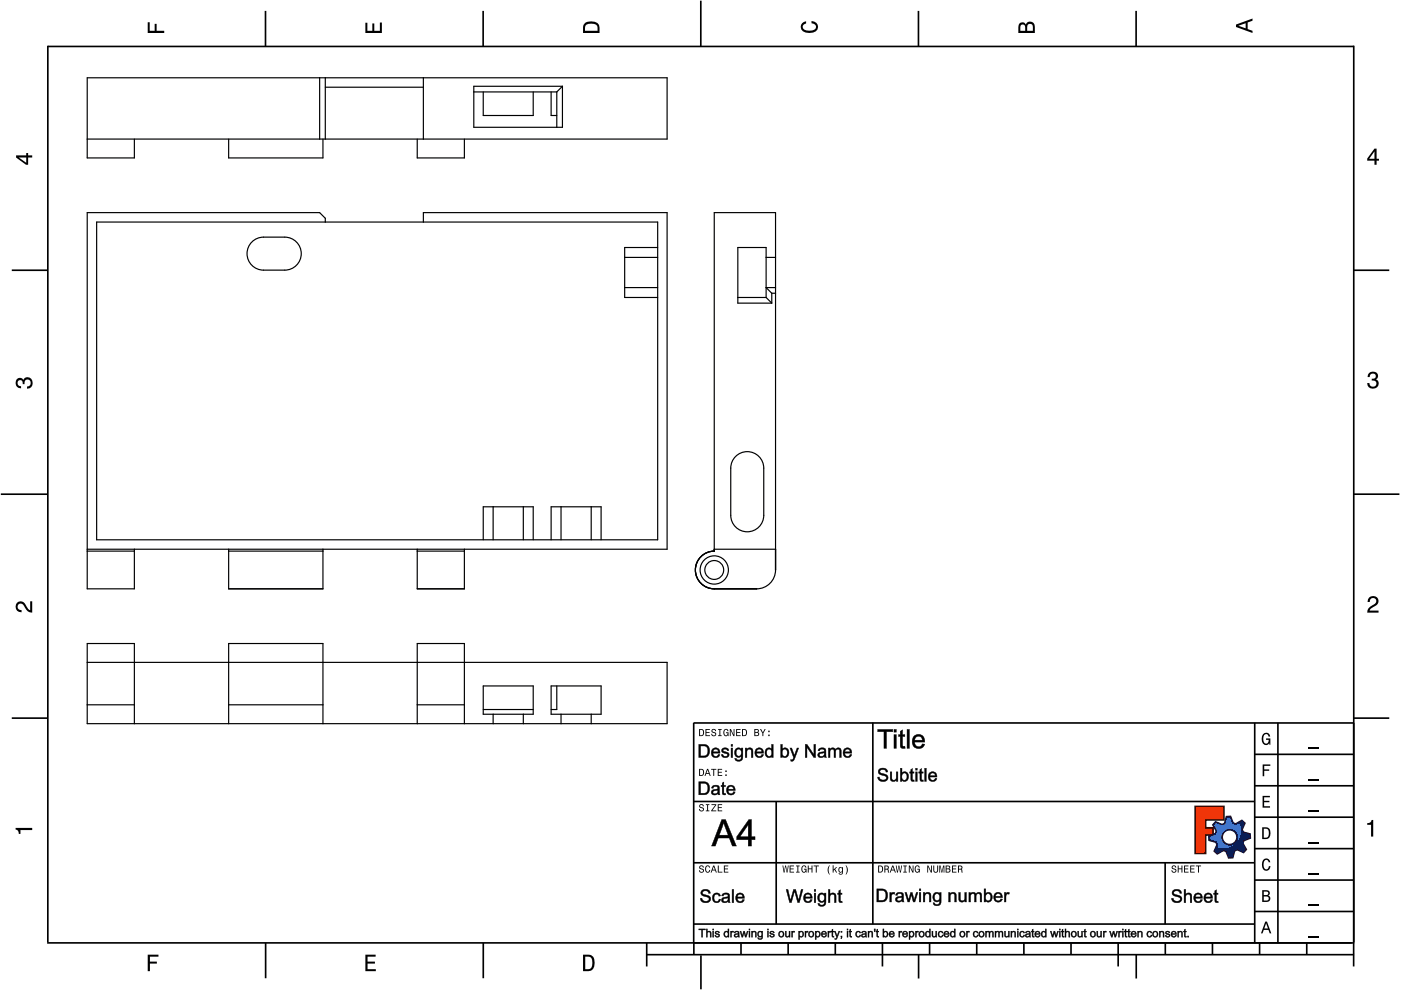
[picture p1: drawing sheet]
<svg xmlns="http://www.w3.org/2000/svg" width="297mm" height="210mm" viewBox="0 0 297 210" stroke-linecap="round" stroke-linejoin="round" font-family="sans-serif">
<g fill="none" stroke="#000" stroke-width=".35">
<path d="M10.1 9.7v190.1M10.1 9.9h277M56.3 2.3v7.5M102.4 2.3v7.5M148.6 .1v9.8M194.7 2.3v7.5M240.9 2.3v7.5M287 9.7v195.2M2.5 57.3h7.5M287.1 57.3h7.4M.2 104.8h10M287 104.8h9.7"/>
<path d="M2.5 152.3h7.5M147 153.3h140.1M147.1 153.3v49.1M185.1 153.2v42.8M266 159.9h21M266 153.3v46.7M270.9 153.3v46.7M287.1 152.3h7.4M147 169.9h119M164.6 169.9v26M266 179.9h21M266 173.3h21"/>
<path d="M266 166.6h21M10 199.9h277.1M56.3 199.9v7.5M102.5 199.9v7.5M137.1 199.9v5M147 195.9h119M147 182.9h119M157.1 199.9v2.5M167.1 199.9v2.5M177.1 199.9v2.5M187.1 199.9v5M197.1 199.9v2.5"/>
<path d="M207.1 199.9v2.5M217.1 199.9v2.5M227.1 199.9v2.5M237.1 199.9v5M247 182.9v13M247.1 199.9v2.5M257.1 199.9v2.5M266 193.3h21M266 186.6h21M267.1 199.9v2.5M277.1 199.9v2.5M137.1 202.4h150"/>
<path d="M148.6 202.6v7.2M194.8 202.4v5.1M240.9 202.4v5.1"/>
</g>
<g fill="#000">
<path d="M31.3 4.7h.4v1.8h1.1v-1.4h.4v1.4h1.6v.5h-3.5z" fill-rule="evenodd"/>
<path d="M77.5 4.8h.4v1.7h1v-1.5h.5v1.5h1.1v-1.7h.5v2.2h-3.5z" fill-rule="evenodd"/>
<path d="M124.1 4.9a2.19 2.19 0 0 0-.5 2.1h3.5v-1.2a1.42 1.42 0 0 0-1.7-1.3zM124.3 5.2a2.14 2.14 0 0 1 2.3 .3l.1 1h-2.7l.1-1z" fill-rule="evenodd"/>
<path d="M170.1 4.9l.8-.4v.5a.7 .7 0 0 0-.7 .5 .7 .7 0 0 0 .3 .8 1.69 1.69 0 0 0 2.5-.6 .9 .9 0 0 0-.9-.8v-.5a1.24 1.24 0 0 1 1.3 1.1 1.24 1.24 0 0 1-1 1.4 2.22 2.22 0 0 1-2.5-.7l-.1-.5z" fill-rule="evenodd"/>
<path d="M216.1 5l-.2 .8v1.2h3.5v-1.3a.98 .98 0 0 0-.7-1.1 .98 .98 0 0 0-1.2 .6 .84 .84 0 0 0-1.4-.2zM216.4 5.3a.54 .54 0 0 1 .7-.1 .54 .54 0 0 1 .3 .6v.7h-1.1zM217.9 5.2a.62 .62 0 0 1 .7-.1 .62 .62 0 0 1 .4 .6v.8h-1.2z" fill-rule="evenodd"/>
<path d="M262.1 5.2v.5l3.5 1.3v-.5l-1.1-.3v-1.4l1.1-.4v-.5zM262.6 5.5l1.5-.6v1.1z" fill-rule="evenodd"/>
<path d="M3.4 32.9v.5l2.1 1.5h.5v-1.5h.8v-.5h-.8v-.5h-.4v.5zM4 33.4h1.6v1.1z" fill-rule="evenodd"/>
<path d="M291.4 31.5l-1.5 2.1v.5h1.5v.8h.5v-.8h.5v-.4h-.5v-2.2zM291.4 32.1v1.6h-1.1z" fill-rule="evenodd"/>
<path d="M3.6 80.4a.86 .86 0 0 1 1.4 .1 1.06 1.06 0 0 1 1.2-.5 1.06 1.06 0 0 1 .7 1.2 1.1 1.1 0 0 1-1.2 1.2v-.4a.71 .71 0 0 0 .8-1 .71 .71 0 0 0-1.3-.1v.6h-.4a.61 .61 0 0 0-.3-.8 .61 .61 0 0 0-.8 .2 .61 .61 0 0 0 .2 .8l.6 .2v.4a1.15 1.15 0 0 1-1.2-.6 1.15 1.15 0 0 1 .3-1.3z" fill-rule="evenodd"/>
<path d="M290.3 79.1a1.08 1.08 0 0 1 1.3-.2 1.08 1.08 0 0 1 .5 1.3l-.4 .2a1.06 1.06 0 0 1 .6 1.3 1.06 1.06 0 0 1-1.2 .7 1.1 1.1 0 0 1-1.2-1.2h.4a.71 .71 0 0 0 1 .8 .71 .71 0 0 0 .1-1.3h-.6v-.4a.61 .61 0 0 0 .8-.3 .61 .61 0 0 0-.2-.8 .61 .61 0 0 0-.8 .2l-.2 .5h-.4z" fill-rule="evenodd"/>
<path d="M3.6 127.8a1.22 1.22 0 0 1 2 .7l.4 .6 .4 .3v-1.9h.4v2.4a1.8 1.8 0 0 1-1.7-1.4 .71 .71 0 0 0-.9-.5 .71 .71 0 0 0-.5 .8 .71 .71 0 0 0 .9 .6v.4a1.18 1.18 0 0 1-1.2-.6 1.18 1.18 0 0 1 .2-1.4z" fill-rule="evenodd"/>
<path d="M290.3 126.7a1.18 1.18 0 0 1 1.9 .3 1.18 1.18 0 0 1-1 1.7l-.5 .3-.3 .5h1.9v.4h-2.4a1.8 1.8 0 0 1 1.4-1.7 .71 .71 0 0 0 .5-.9 .71 .71 0 0 0-.9-.5 .71 .71 0 0 0-.5 .8h-.4z" fill-rule="evenodd"/>
<path d="M148.2 154.6v1.5h.5a.77 .77 0 0 0 .6-.8 .77 .77 0 0 0-.6-.7zM148.4 154.8a.58 .58 0 0 1 .7 .5 .58 .58 0 0 1-.7 .6zM149.6 154.6v1.5h.9v-.2h-.7v-.5h.6v-.2h-.6v-.4h.7v-.2zM151 154.7a.53 .53 0 0 0 0 .6 .53 .53 0 0 0 .6 .2 .32 .32 0 0 1-.3 .5 .32 .32 0 0 1-.3-.4h-.2a.5 .5 0 0 0 .7 .5 .5 .5 0 0 0 .1-.8l-.4-.1a.28 .28 0 0 1-.1-.4 .28 .28 0 0 1 .4-.1 .28 .28 0 0 1 .1 .3h.2a.51 .51 0 0 0-.3-.4 .51 .51 0 0 0-.5 .1zM152.3 154.6v.2h.2v1.1h-.2v.2h.7v-.2h-.3v-1.1h.3v-.2zM153.5 154.7a.81 .81 0 0 0 .5 1.4l.3-.2 .2 .2v-.8h-.6v.1h.4l-.2 .5a.6 .6 0 0 1-.5-.6 .6 .6 0 0 1 .4-.6l.2 .3h.2l-.1-.3a.53 .53 0 0 0-.8 0zM154.7 154.6v1.5h.2v-1.3l.6 1.3h.2v-1.5h-.2v1.2l-.5-1.2zM156.1 154.6v1.5h.9v-.2h-.7v-.5h.6v-.2h-.6v-.4h.7v-.2zM157.3 154.6v1.5h.5a.77 .77 0 0 0 .6-.8 .77 .77 0 0 0-.6-.7zM157.5 154.8a.58 .58 0 0 1 .7 .5 .58 .58 0 0 1-.7 .6zM159.9 154.6v1.5h.6a.42 .42 0 0 0 .5-.3 .42 .42 0 0 0-.3-.5l.2-.2-.1-.4zM160.1 154.8h.3a.23 .23 0 0 1 .3 .2 .23 .23 0 0 1-.3 .2h-.3zM160.1 155.4h.4a.26 .26 0 0 1 .3 .2 .26 .26 0 0 1-.3 .3h-.4zM161.1 154.6l.5 .9v.6h.2v-.6l.5-.9h-.2l-.4 .7-.3-.7zM162.9 155.8v.3h.3v-.3zM162.9 154.9v.3h.3v-.3z" fill-rule="evenodd"/>
<path d="M267.8 155.7a.85 .85 0 0 1 .9-.3 .85 .85 0 0 1 .6 .8h-.3l-.1-.3a.49 .49 0 0 0-.4-.3 .49 .49 0 0 0-.5 .3 1.2 1.2 0 0 0 .4 1.8 .66 .66 0 0 0 .6-.8h-.6v-.3h.9v1.3h-.1l-.1-.3-.3 .3a.85 .85 0 0 1-1.2-.7v-1.1z" fill-rule="evenodd"/>
<path d="M3.3 175.5h3.5v.5h-2.5v.8h-.3a.77 .77 0 0 0-.7-.9z" fill-rule="evenodd"/>
<path d="M148.4 170.6a.53 .53 0 0 0 0 .6 .53 .53 0 0 0 .6 .2 .32 .32 0 0 1-.3 .5 .32 .32 0 0 1-.3-.4h-.2a.5 .5 0 0 0 .7 .6 .5 .5 0 0 0 .1-.9l-.4-.1a.28 .28 0 0 1-.1-.4 .28 .28 0 0 1 .4-.1 .28 .28 0 0 1 .1 .4h.2a.51 .51 0 0 0-.3-.5 .51 .51 0 0 0-.5 .1zM149.7 170.5v.2h.2v1.1h-.2v.2h.7v-.2h-.3v-1.1h.3v-.2zM150.8 170.5v.2h.8l-.8 1.3h1.1v-.2h-.9l.9-1.3zM152.2 170.5v1.5h.9v-.2h-.7v-.5h.6v-.2h-.6v-.4h.7v-.2z" fill-rule="evenodd"/>
<path d="M148.2 163v1.5h.5a.77 .77 0 0 0 .6-.7 .77 .77 0 0 0-.6-.8zM148.4 163.2a.57 .57 0 0 1 .7 .6 .57 .57 0 0 1-.7 .5zM149.9 163l-.5 1.5h.2l.1-.4h.6l.2 .4h.2l-.6-1.5zM150 163.2l.3 .7h-.5zM150.8 163v.2h.4v1.3h.2v-1.3h.5v-.2zM152.2 163v1.5h.9v-.2h-.7v-.5h.6v-.2h-.6v-.4h.7v-.2zM153.8 164.2v.3h.3v-.3zM153.8 163.4v.3h.3v-.3z" fill-rule="evenodd"/>
<path d="M253.4 171h6.1v2.8h-3.9v1.7h1.6v1.5h-1.6v4h-2.2z" fill-rule="evenodd"/>
<path d="M257.7 174.3l-.5 .6 .7 1.3-.2 .6-1.4 .5v.9l1.5 .4 .3 .5-.7 1.4 .7 .5 1.3-.7 .6 .2 .5 1.4 .9-.1 .3-1.4 .6-.3 1.4 .6 .5-.6-.7-1.3 .2-.6 1.4-.5-.1-.9-1.4-.4-.3-.5 .6-1.4-.6-.6-1.3 .8-.6-.2-.5-1.4h-.9l-.4 1.5-.5 .2zM259.1 177.5a1.6 1.6 0 0 1 3.2 0 1.6 1.6 0 0 1-3.2 0z" fill-rule="evenodd"/>
<path d="M267.7 168.7h1.5v.3h-1.2v.8h1.1v.3h-1.1v.8h1.3v.3h-1.6z" fill-rule="evenodd"/>
<path d="M267.7 162.1h1.6v.3h-1.3v.7h1.1v.3h-1.1v1.2h-.3z" fill-rule="evenodd"/>
<path d="M267.6 175.4v2.5h.8a1.37 1.37 0 0 0 .7-2.2 1.56 1.56 0 0 0-1.5-.3zM267.9 175.7a.98 .98 0 0 1 1.2 .7 .98 .98 0 0 1-.7 1.2h-.5z" fill-rule="evenodd"/>
<path d="M289.9 174.5a.77 .77 0 0 0 .9-.6h.4v3.5h-.5v-2.5h-.8z" fill-rule="evenodd"/>
<path d="M148.4 183.6a.53 .53 0 0 0 0 .6 .53 .53 0 0 0 .6 .2 .32 .32 0 0 1-.3 .5 .32 .32 0 0 1-.3-.4h-.2a.5 .5 0 0 0 .7 .6 .5 .5 0 0 0 .1-.9l-.4-.1a.28 .28 0 0 1-.1-.4 .28 .28 0 0 1 .4-.1 .28 .28 0 0 1 .1 .4h.2a.51 .51 0 0 0-.3-.5 .51 .51 0 0 0-.5 .1zM149.6 183.7l-.1 .2a.67 .67 0 0 0 .1 .9 .67 .67 0 0 0 .8 .1l.2-.4h-.2l-.2 .3a.6 .6 0 0 1-.5-.5 .6 .6 0 0 1 .4-.6l.3 .3h.2l-.2-.4a.5 .5 0 0 0-.8 .1zM151.2 183.5l-.5 1.5h.2l.1-.4h.6l.2 .4h.2l-.6-1.5zM151.3 183.7l.3 .7h-.5zM152.2 183.5v1.5h1v-.2h-.8v-1.3zM153.5 183.5v1.5h.9v-.2h-.7v-.5h.6v-.2h-.6v-.4h.7v-.2z" fill-rule="evenodd"/>
<path d="M165.9 183.5l.3 1.5h.1l.3-1.3 .2 1.3h.2l.2-1.5h-.1l-.2 1.3-.2-1.3h-.2l-.2 1.3-.2-1.3zM167.4 183.5v1.5h1v-.2h-.8v-.5h.7v-.2h-.7v-.4h.7v-.2zM168.8 183.5v.2h.3v1.1h-.3v.2h.7v-.2h-.2v-1.1h.2v-.2zM170.1 183.7a.82 .82 0 0 0 .5 1.3l.3-.2 .1 .2v-.8h-.5v.2h.3l-.2 .4a.6 .6 0 0 1-.5-.5 .6 .6 0 0 1 .5-.6l.2 .3h.2l-.2-.4a.53 .53 0 0 0-.7 .1zM171.3 183.5v1.5h.2v-.7h.6v.7h.2v-1.5h-.2v.6h-.6v-.6zM172.5 183.5v.2h.5v1.3h.2v-1.3h.4v-.2zM175.8 183.5a1.35 1.35 0 0 0 .2 1.9 1.84 1.84 0 0 1 0-1.9zM176.5 183.5v1.5h.2v-.4l.2-.2 .4 .6h.2l-.4-.7 .4-.5h-.2l-.6 .6v-.9zM177.9 184a.59 .59 0 0 0-.2 .7 .59 .59 0 0 0 .7 .3l.1-.2a.31 .31 0 0 1-.1 .5 .31 .31 0 0 1-.4-.2h-.2a.47 .47 0 0 0 .5 .4 .47 .47 0 0 0 .4-.5v-1.2h-.2v.2l-.3-.2zM178 184.1l.1-.1a.42 .42 0 0 1 .4 .4 .42 .42 0 0 1-.4 .5l-.1-.3zM179.3 183.5a1.85 1.85 0 0 1 0 1.9 1.22 1.22 0 0 0 0-1.9z" fill-rule="evenodd"/>
<path d="M186.2 183.5v1.5h.5a.77 .77 0 0 0 .6-.7 .77 .77 0 0 0-.6-.8zM186.4 183.7a.58 .58 0 0 1 .6 .6 .58 .58 0 0 1-.6 .5zM187.5 183.5v1.5h.2v-.6a.45 .45 0 0 1 .5 .1 .45 .45 0 0 1 .1 .5h.2l-.2-.7a.42 .42 0 0 0 .1-.5 .42 .42 0 0 0-.4-.3zM187.7 183.7h.2a.26 .26 0 0 1 .4 .3 .26 .26 0 0 1-.4 .2h-.2zM189.2 183.5l-.6 1.5h.2l.2-.4h.6l.1 .4h.2l-.5-1.5zM189.3 183.7l.2 .7h-.4zM189.9 183.5l.3 1.5h.2l.2-1.3 .2 1.3h.2l.3-1.5h-.2l-.2 1.3-.2-1.3h-.2l-.2 1.3-.2-1.3zM191.5 183.5v.2h.3v1.1h-.3v.2h.8v-.2h-.3v-1.1h.3v-.2zM192.7 183.5v1.5h.2v-1.2l.5 1.2h.3v-1.5h-.2v1.2l-.6-1.2zM194.1 183.7a.81 .81 0 0 0 .5 1.3l.3-.2 .1 .2v-.8h-.5v.2h.3l-.2 .4a.6 .6 0 0 1-.5-.5 .6 .6 0 0 1 .5-.6l.2 .3h.2l-.2-.4a.53 .53 0 0 0-.7 .1zM196.6 183.5v1.5h.2v-1.2l.6 1.2h.2v-1.5h-.2v1.2l-.6-1.2zM197.9 183.5v.9a.52 .52 0 0 0 .5 .6 .52 .52 0 0 0 .5-.6v-.9h-.2v.9a.33 .33 0 0 1-.3 .5 .33 .33 0 0 1-.3-.5v-.9zM199.2 183.5v1.5h.1v-1.4l.3 1.4h.2l.3-1.4v1.4h.1v-1.5h-.2l-.3 1.3-.3-1.3zM200.5 183.5v1.5h.6a.42 .42 0 0 0 .4-.3 .42 .42 0 0 0-.2-.5l.2-.2-.1-.4zM200.7 183.7h.3a.23 .23 0 0 1 .3 .2 .23 .23 0 0 1-.3 .2h-.3zM200.7 184.3h.3a.26 .26 0 0 1 .3 .3 .26 .26 0 0 1-.3 .2h-.3zM201.8 183.5v1.5h1v-.2h-.8v-.5h.7v-.2h-.7v-.4h.8v-.2zM203.1 183.5v1.5h.2v-.6a.45 .45 0 0 1 .5 .1 .45 .45 0 0 1 .1 .5h.2l-.2-.7a.42 .42 0 0 0 .1-.5 .42 .42 0 0 0-.4-.3zM203.3 183.7h.3a.26 .26 0 0 1 .3 .3 .26 .26 0 0 1-.4 .2h-.2z" fill-rule="evenodd"/>
<path d="M248.5 183.6a.53 .53 0 0 0 0 .6 .53 .53 0 0 0 .6 .2 .32 .32 0 0 1-.2 .5 .32 .32 0 0 1-.3-.4h-.2a.5 .5 0 0 0 .6 .6 .5 .5 0 0 0 .2-.9l-.4-.1a.28 .28 0 0 1-.1-.4 .28 .28 0 0 1 .3-.1 .28 .28 0 0 1 .2 .4h.2a.51 .51 0 0 0-.3-.5 .51 .51 0 0 0-.6 .1zM249.7 183.5v1.5h.2v-.7h.6v.7h.2v-1.5h-.2v.6h-.6v-.6zM251 183.5v1.5h1v-.2h-.8v-.5h.7v-.2h-.7v-.4h.8v-.2zM252.3 183.5v1.5h1v-.2h-.8v-.5h.7v-.2h-.7v-.4h.8v-.2zM253.5 183.5v.2h.5v1.3h.2v-1.3h.5v-.2z" fill-rule="evenodd"/>
<path d="M268.3 195.4l-1 2.5h.4l.2-.7h1l.3 .7h.3l-.9-2.5zM268.4 195.8l.4 1.1h-.7z" fill-rule="evenodd"/>
<path d="M267.6 188.7v2.5h1a.7 .7 0 0 0 .7-.5 .7 .7 0 0 0-.4-.8 .61 .61 0 0 0 .3-.8 .61 .61 0 0 0-.7-.4zM267.9 189h.6a.38 .38 0 0 1 .4 .4 .38 .38 0 0 1-.5 .4h-.5zM267.9 190.1h.6a.44 .44 0 0 1 .5 .4 .44 .44 0 0 1-.5 .4h-.6z" fill-rule="evenodd"/>
<path d="M267.8 182.3a.85 .85 0 0 1 .9-.3 .85 .85 0 0 1 .6 .8h-.3l-.1-.2a.47 .47 0 0 0-.4-.3 .47 .47 0 0 0-.4 .3 1.21 1.21 0 0 0 .4 1.7 .64 .64 0 0 0 .5-.7h.4a.89 .89 0 0 1-.8 1 .89 .89 0 0 1-1-.7v-1.1z" fill-rule="evenodd"/>
<path d="M31.3 202.4h2.3v.4h-1.8v1.1h1.5v.4h-1.5v1.6h-.5z" fill-rule="evenodd"/>
<path d="M77.5 202.4h2.1v.4h-1.7v1.1h1.6v.4h-1.6v1.2h1.8v.4h-2.2z" fill-rule="evenodd"/>
<path d="M123.6 202.4v3.5h1.2a1.42 1.42 0 0 0 1.3-1.7 1.38 1.38 0 0 0-1.3-1.8zM124.1 202.8l1 .1a1.89 1.89 0 0 1 0 2.5l-1 .1z" fill-rule="evenodd"/>
</g>
<path d="M277.3 158.6h2.2M277.3 178.6h2.2M277.3 172h2.2M277.3 165.3h2.2M277.3 198.6h2.2M277.3 192h2.2M277.3 185.3h2.2" fill="none" stroke="#000" stroke-width=".25"/>
<g fill="#000">
<path d="M186.1 154.6h3.2v.6l-1.4-.1 .1 3.6h-.6v-3.6l-1.3 .1zM186.1 154.7v.4h1.4l-.1 3.6h.5v-3.6h1.4v-.4zM189.5 154.6h.6v.7h-.6zM189.5 154.7v.5h.5v-.5zM189.5 155.7h.6v3h-.6zM189.5 155.8v2.9h.5v-2.9zM190.8 155l.6-.3v1.1l.5-.1v.5l-.5-.1v1.7a.31 .31 0 0 0 .1 .4 .31 .31 0 0 0 .4 0l.1 .5a.92 .92 0 0 1-1.1-.3v-2.3l-.4 .1v-.5l.4 .1zM190.9 155v.8h-.4v.3h.4l.1 2.3 .1 .2 .8 .1-.1-.5h-.4l-.1-.4v-1.7h.5v-.3h-.5l.1-1zM192.3 154.6h.5v4.1h-.5zM192.3 154.7v4h.5v-4zM193.7 156.1h.1a1.26 1.26 0 0 1 1.9 0 1.23 1.23 0 0 1 .4 1.3l-2.1-.1a.87 .87 0 0 0 1.2 .9l.3-.5h.6a1.19 1.19 0 0 1-1.6 1 1.62 1.62 0 0 1-.8-2.6zM193.8 156.1a1.92 1.92 0 0 0 0 2.2 1.68 1.68 0 0 0 1.8 .2l.5-.7-.6-.1a.76 .76 0 0 1-.5 .7 .76 .76 0 0 1-.8-.3l-.3-.8h2.1a1.31 1.31 0 0 0-.6-1.4 1.31 1.31 0 0 0-1.6 .2zM194.2 156.4l-.3 .5h1.6a.76 .76 0 0 0-.4-.7 .76 .76 0 0 0-.9 .2zM194.2 156.3l.6-.2 .4 .1 .3 .3 .1 .5h-1.7z"/>
<path d="M186.1 154.7h3.2v.4h-1.4v3.6h-.5v-3.6h-1.3zM189.5 154.7h.5v.5h-.5zM189.5 155.8h.5v2.9h-.5zM190.9 155l.5-.2v1h.4v.3h-.4v1.7a.33 .33 0 0 0 .1 .4 .33 .33 0 0 0 .3 0l.1 .5a.72 .72 0 0 1-.8-.1 .72 .72 0 0 1-.2-.8v-1.7h-.4v-.3h.4zM192.3 154.7h.5v4h-.5zM193.8 156.1a1.35 1.35 0 0 1 1.6-.2 1.35 1.35 0 0 1 .7 1.4h-2.2a.84 .84 0 0 0 .6 1 .84 .84 0 0 0 1-.6l.6 .1a1.42 1.42 0 0 1-2 .8 1.42 1.42 0 0 1-.6-2zM194.2 156.3l-.3 .6h1.6a.8 .8 0 0 0-.4-.7 .8 .8 0 0 0-.9 .1z"/>
<path d="M148.1 157.8h1.4l.5 .3a1.4 1.4 0 0 1 .5 1.5 1.17 1.17 0 0 1-1.3 1h-1.1zM148.2 157.8v2.8h1.4l.6-.5a1.87 1.87 0 0 0 .1-1.5l-.3-.5-.4-.2zM148.5 158.2v2.1l1.1-.1 .4-.5-.1-1.2-.3-.3zM148.5 158.1l.6 .1a.95 .95 0 0 1 1 .4 .95 .95 0 0 1 0 1 .82 .82 0 0 1-1 .7h-.6zM151 158.8l.7-.2a.9 .9 0 0 1 .9 1.1h-1.4a.6 .6 0 0 0 .9 .6l.2-.4 .3 .1a.91 .91 0 0 1-.6 .7 .91 .91 0 0 1-1-.3l-.2-.8zM151.1 158.9l-.3 .7 .3 .8 .7 .2 .5-.1 .3-.5h-.3a.52 .52 0 0 1-.4 .4 .52 .52 0 0 1-.6-.2l-.2-.6h1.6l-.3-.8-.2-.1-.7-.1zM151.4 159l-.2 .4h1a.51 .51 0 0 0-.3-.5 .51 .51 0 0 0-.5 .1zM151.3 159a.49 .49 0 0 1 .9 0l.1 .5h-1.2zM153.1 158.7l.5-.2 .6 .1 .2 .2 .2 .4h-.4a.41 .41 0 0 0-.4-.3 .41 .41 0 0 0-.4 .3l.9 .3a.58 .58 0 0 1 .3 .7 .58 .58 0 0 1-.5 .5 .8 .8 0 0 1-1.2-.7l.4-.1a.58 .58 0 0 0 .8 .4v-.4l-1.1-.5-.1-.3zM153.2 158.8a.53 .53 0 0 0 .1 .8l1 .3a.47 .47 0 0 1-.3 .5 .47 .47 0 0 1-.6-.1l-.1-.3h-.4l.3 .5 .6 .1 .7-.3 .1-.3-.1-.3-1.2-.5 .1-.3 .5-.1 .3 .4 .3-.1a.87 .87 0 0 0-1.3-.3zM155 157.8h.4v.5h-.4zM155 157.8v.4h.3v-.4zM155 158.6h.4v2h-.4zM155 158.6v2h.3v-2zM156 158.8l.6-.3 .6 .3-.1-.2h.4v1.7a.94 .94 0 0 1-.4 1 .94 .94 0 0 1-1.1 0l-.2-.6 .4 .1 .1 .2 .3 .1 .4-.1 .2-.7a.8 .8 0 0 1-.9 .3 .8 .8 0 0 1-.6-.7v-.7zM156 158.8a1.32 1.32 0 0 0 0 1.5l.6 .3 .6-.4v.1a.61 .61 0 0 1-.2 .8 .61 .61 0 0 1-.8-.1l-.1-.2h-.3a.9 .9 0 0 0 .7 .6 .9 .9 0 0 0 .9-.4l.1-2.4h-.3v.4a.76 .76 0 0 0-1.2-.2zM156.3 159a.67 .67 0 0 0-.1 .9 .67 .67 0 0 0 .8 .2l.1-.5-.1-.6a.46 .46 0 0 0-.7 0zM156.2 159a.57 .57 0 0 1 .8-.1 .57 .57 0 0 1 .2 .7 .58 .58 0 0 1-.2 .7 .58 .58 0 0 1-.8-.2l-.2-.5zM158 158.6h.4l-.1 .3 .2-.2 .5-.2 .6 .3 .1 1.8h-.4v-1.5a.5 .5 0 0 0-.6-.2 .5 .5 0 0 0-.3 .6v1.1h-.4zM158 158.6v2h.3l.1-1.5 .5-.3 .4 .3v1.5h.3l-.1-1.8a.82 .82 0 0 0-1.2 .2v-.4zM160.3 158.8l.4-.3h.5l.5 .3 .2 .5v.4h-1.5a.6 .6 0 0 0 .9 .6l.2-.4 .4 .1a.91 .91 0 0 1-.7 .7 .91 .91 0 0 1-.9-.3l-.3-.8zM160.3 158.9l-.2 .7 .2 .8 .7 .2 .6-.1 .3-.5h-.4a.52 .52 0 0 1-.4 .4 .52 .52 0 0 1-.5-.2l-.2-.6 1.5 .1a1.11 1.11 0 0 0-.9-1.1zM160.6 159l-.2 .4h1.1a.51 .51 0 0 0-.3-.5 .51 .51 0 0 0-.6 .1zM160.6 159a.49 .49 0 0 1 .8 0l.2 .5h-1.2zM162.4 158.7l.6-.2 .6 .3-.1-1h.5v2.8h-.4v-.3a.74 .74 0 0 1-1.3 0 1.24 1.24 0 0 1 0-1.2zM162.5 158.8a1.47 1.47 0 0 0-.2 1.3l.3 .4 .5 .1 .6-.4-.1 .4h.3v-2.8h-.3v1.2a.7 .7 0 0 0-1.1-.2zM162.7 159a.69 .69 0 0 0-.1 .9 .69 .69 0 0 0 .9 .3l.1-.6-.2-.5a.44 .44 0 0 0-.7-.1zM162.7 159a.58 .58 0 0 1 .7-.1 .58 .58 0 0 1 .3 .7 .56 .56 0 0 1-.3 .7 .56 .56 0 0 1-.7-.1l-.2-.6zM165.5 157.8h.4v1l.3-.3 .6 .1a.99 .99 0 0 1 .5 1.3 .83 .83 0 0 1-.6 .7 .83 .83 0 0 1-.9-.2l.1 .2h-.4zM165.5 157.8v2.8h.3v-.4l.6 .4 .6-.2 .2-.8-.2-.8a.8 .8 0 0 0-1.2 .1l.1-1.1zM166 159.1a.71 .71 0 0 0-.1 .8 .71 .71 0 0 0 .7 .4l.2-.1 .1-.6-.2-.6a.43 .43 0 0 0-.7 .1zM166 159a.65 .65 0 0 1 .8 0 .65 .65 0 0 1 .2 .8 .53 .53 0 0 1-.4 .6 .53 .53 0 0 1-.7-.3l-.1-.5zM167.4 158.6h.5l.5 1.6 .6-1.6h.4l-1 2.5a.49 .49 0 0 1-.8 .3v-.4h.4l.3-.4zM167.5 158.6l.8 2-.3 .5h-.4l.1 .3 .5-.1 1.1-2.7h-.3l-.6 1.6-.5-1.6zM170.7 157.8h.4l1.5 2.2-.1-2.2h.5v2.8h-.5l-1.4-2.2v2.2h-.4zM170.7 157.8v2.8h.4l-.1-2.3 1.5 2.3h.4v-2.8h-.3v2.4l-1.5-2.4zM173.5 158.8l.8-.3 .7 .2 .3 1.9h-.5v-.2a.76 .76 0 0 1-1 .3 .76 .76 0 0 1-.4-.9l.4-.3 .9-.2a.49 .49 0 0 0-.4-.4 .49 .49 0 0 0-.5 .4l-.4-.1zM173.6 158.9l-.2 .3h.4l.1-.3 .4-.1 .5 .2v.4l-.9 .1a.63 .63 0 0 0-.4 1l.6 .1h.3l.4-.3 .1 .3h.3l-.1-.4v-1.2l-.1-.2a1.11 1.11 0 0 0-1.4 .1zM173.9 159.9l-.1 .4h.7l.2-.2 .1-.5zM173.8 159.8l1-.2a.57 .57 0 0 1-.3 .8 .57 .57 0 0 1-.8-.4zM175.6 158.6h.4v.3l.2-.3 .6-.1 .3 .4 .4-.4 .6 .1 .3 .4v1.6h-.4v-1.6a.44 .44 0 0 0-.6-.1 .44 .44 0 0 0-.2 .5v1.2h-.4v-1.3a.42 .42 0 0 0-.6-.4 .42 .42 0 0 0-.2 .7v1h-.4zM175.6 158.6v2h.4v-1.5l.5-.3 .4 .3-.1 1.5h.4v-1.5l.5-.3 .3 .1 .1 .3-.1 1.4h.4l-.2-1.9a.77 .77 0 0 0-1.1 .3 .64 .64 0 0 0-.6-.4 .64 .64 0 0 0-.6 .4v-.4zM179 158.8l.4-.3h.5l.5 .3 .2 .5v.4h-1.5a.6 .6 0 0 0 .9 .6l.2-.4 .4 .1a.91 .91 0 0 1-.7 .7 .91 .91 0 0 1-.9-.3l-.3-.8zM179 158.9a1.06 1.06 0 0 0-.2 1.1 1.06 1.06 0 0 0 .9 .6l.6-.1 .3-.5h-.4a.52 .52 0 0 1-.4 .4 .52 .52 0 0 1-.5-.2l-.3-.6 1.6 .1a1.11 1.11 0 0 0-.9-1.1zM179.3 159l-.2 .4h1.1a.51 .51 0 0 0-.3-.5 .51 .51 0 0 0-.6 .1zM179.3 159a.49 .49 0 0 1 .8 0l.2 .5h-1.2z"/>
<path d="M148.1 165.7h1.4l.5 .3a1.4 1.4 0 0 1 .5 1.5 1.17 1.17 0 0 1-1.3 1.1h-1.1zM148.2 165.7v2.8h1.4l.6-.4a1.87 1.87 0 0 0 .1-1.6l-.3-.5-.4-.2zM148.5 166.1v2.1l1.1-.1 .4-.5-.1-1.2-.3-.3zM148.5 166h.6a1.13 1.13 0 0 1 1 1 1.13 1.13 0 0 1-.7 1.2h-.9zM151 166.7l.8-.3 .7 .3 .2 1.9h-.4l-.1-.3a.93 .93 0 0 1-1.3 .1l-.1-.4 .1-.4 1.3-.4a.53 .53 0 0 0-.5-.4 .53 .53 0 0 0-.5 .4l-.4-.1zM151 166.8l-.1 .3h.3l.1-.3 .4-.1 .5 .3v.3l-.9 .1a.6 .6 0 0 0-.3 1l.9 .1 .4-.3v.3h.3l-.1-.3v-1.3l-.1-.2a1.11 1.11 0 0 0-1.4 .1zM151.3 167.8h-.1a.37 .37 0 0 0 .2 .5 .37 .37 0 0 0 .5-.1l.2-.2 .1-.5zM151.2 167.7l1-.2a.67 .67 0 0 1-.2 .7 .67 .67 0 0 1-.8 0l-.1-.2zM153.1 166l.4-.3v.8h.4v.3h-.4v1.3l.3 .1 .1 .4h-.5l-.3-.2v-1.6h-.3v-.3h.3zM153.1 166l.1 .6-.3-.1v.3l.3-.1v1.6l.1 .2h.6l-.1-.3h-.3l-.1-.2v-1.3l.4 .1v-.3l-.4 .1 .1-.8zM154.3 166.7l.4-.2h.5l.5 .2 .2 .5v.4h-1.5a.6 .6 0 0 0 .9 .6l.2-.4 .4 .1a.91 .91 0 0 1-.7 .7 .91 .91 0 0 1-.9-.3l-.3-.8zM154.3 166.8a1.02 1.02 0 0 0-.1 1.3 1.02 1.02 0 0 0 1.4 .3l.3-.5h-.4a.52 .52 0 0 1-.4 .4 .52 .52 0 0 1-.5-.2l-.3-.5h1.6a1.11 1.11 0 0 0-.9-1.1zM154.6 166.9l-.2 .4h1.1a.51 .51 0 0 0-.3-.5 .51 .51 0 0 0-.6 .1zM154.5 166.9l.5-.2 .3 .1 .3 .6h-1.3z"/>
<path d="M148.2 157.8h.9a1.41 1.41 0 0 1 1.4 1.3 1.41 1.41 0 0 1-1 1.5h-1.3zM148.5 158.2v2.1h.6a1.06 1.06 0 0 0 1-1.1 1.06 1.06 0 0 0-1-1zM151.1 158.8a.94 .94 0 0 1 1.1-.1 .94 .94 0 0 1 .4 1h-1.4a.59 .59 0 0 0 .4 .6 .59 .59 0 0 0 .7-.3h.3a1 1 0 0 1-1.4 .5 1 1 0 0 1-.3-1.5zM151.3 159l-.1 .4h1.1a.55 .55 0 0 0-.3-.5 .55 .55 0 0 0-.7 .1zM153.1 158.8a.87 .87 0 0 1 1.4 .3l-.3 .1a.4 .4 0 0 0-.5-.4 .4 .4 0 0 0-.3 .5h.2a.86 .86 0 0 1 1 .9 .89 .89 0 0 1-.9 .4 .89 .89 0 0 1-.8-.6h.4a.45 .45 0 0 0 .5 .4 .45 .45 0 0 0 .3-.5l-.1-.1a.88 .88 0 0 1-1-.8zM155 157.8h.3v.4h-.3zM155 158.6h.3v2h-.3zM156 158.8l.6-.2 .6 .2v-.2h.3v1.7a.88 .88 0 0 1-.6 1.1 .88 .88 0 0 1-1.1-.6h.3a.56 .56 0 0 0 .8 .3 .56 .56 0 0 0 .3-.8 .97 .97 0 0 1-1.4-.2 .97 .97 0 0 1 .2-1.3zM156.2 159a.72 .72 0 0 0-.1 .9 .72 .72 0 0 0 .8 .3 .7 .7 0 0 0 .3-.9 .7 .7 0 0 0-1-.3zM158 158.6h.3v.3a.72 .72 0 0 1 .9-.3 .72 .72 0 0 1 .4 .8v1.2h-.3v-1.2a.5 .5 0 0 0-.6-.6 .5 .5 0 0 0-.4 .7v1.1h-.3zM160.3 158.8a.94 .94 0 0 1 1.1-.1 .94 .94 0 0 1 .5 1h-1.5a.59 .59 0 0 0 .4 .6 .59 .59 0 0 0 .7-.3h.4a1 1 0 0 1-1.4 .5 1 1 0 0 1-.3-1.5zM160.6 159l-.2 .4h1.1a.55 .55 0 0 0-.3-.5 .55 .55 0 0 0-.6 .1zM162.5 158.8a.75 .75 0 0 1 1.1 0v-1h.3v2.8h-.3v-.3a.9 .9 0 0 1-1.2 .1 .9 .9 0 0 1-.2-1.2zM162.7 159a.74 .74 0 0 0-.2 .9 .74 .74 0 0 0 .9 .4 .75 .75 0 0 0 .3-.9 .75 .75 0 0 0-.9-.5zM165.5 157.8h.4v1a.88 .88 0 0 1 1.1 0 .88 .88 0 0 1 .2 1.1 .79 .79 0 0 1-.5 .7 .79 .79 0 0 1-.9-.2v.2h-.3zM166 159a.73 .73 0 0 0-.2 .9 .73 .73 0 0 0 .8 .4 .74 .74 0 0 0 .4-.9 .74 .74 0 0 0-.9-.5zM167.5 158.6h.4l.5 1.6 .6-1.6h.3l-.7 2a.74 .74 0 0 1-.9 .8l-.1-.3a.45 .45 0 0 0 .7-.5zM170.7 157.8h.4l1.5 2.2v-2.2h.3v2.8h-.4l-1.4-2.2v2.2h-.4zM173.6 158.8a.86 .86 0 0 1 .9-.3 .86 .86 0 0 1 .6 .8l.1 1.3h-.3l-.1-.2a.74 .74 0 0 1-.9 .3 .74 .74 0 0 1-.5-.9l.5-.3 .9-.2a.51 .51 0 0 0-.5-.5 .51 .51 0 0 0-.5 .4h-.4zM173.8 159.8a.36 .36 0 0 0 0 .5 .36 .36 0 0 0 .5 .1l.4-.3 .1-.5zM175.6 158.6h.3v.3a.68 .68 0 0 1 1.2 0 .65 .65 0 0 1 .8-.3 .65 .65 0 0 1 .5 .6v1.4h-.4v-1.3a.45 .45 0 0 0-.5-.5 .45 .45 0 0 0-.3 .6v1.2h-.4v-1.3a.46 .46 0 0 0-.6-.4 .46 .46 0 0 0-.2 .7v1h-.4zM179 158.8a.94 .94 0 0 1 1.1-.1 .94 .94 0 0 1 .5 1h-1.5a.59 .59 0 0 0 .4 .6 .59 .59 0 0 0 .7-.3h.4a1 1 0 0 1-1.4 .5 1 1 0 0 1-.3-1.5zM179.3 159l-.2 .4h1.1a.55 .55 0 0 0-.3-.5 .55 .55 0 0 0-.6 .1z"/>
<path d="M148.2 165.7h.9a1.41 1.41 0 0 1 1.4 1.3 1.41 1.41 0 0 1-1 1.5h-1.3zM148.5 166.1v2.1h.6a1.06 1.06 0 0 0 1-1.1 1.06 1.06 0 0 0-1-1zM151 166.7a.86 .86 0 0 1 .9-.2 .86 .86 0 0 1 .6 .7l.1 1.3h-.3l-.1-.2a.74 .74 0 0 1-.9 .3 .74 .74 0 0 1-.4-.9l.4-.3 .9-.2a.51 .51 0 0 0-.5-.5 .51 .51 0 0 0-.5 .4h-.3zM151.3 167.8a.36 .36 0 0 0 0 .4 .36 .36 0 0 0 .5 .1l.3-.3 .1-.5zM153.1 166l.4-.2v.7h.3v.3h-.3v1.2v.2h.3l.1 .3a.5 .5 0 0 1-.6 0 .5 .5 0 0 1-.2-.6v-1.1h-.2v-.3h.2zM154.3 166.7a.94 .94 0 0 1 1.1-.1 .94 .94 0 0 1 .5 1h-1.5a.59 .59 0 0 0 .4 .7 .59 .59 0 0 0 .7-.4h.4a1 1 0 0 1-1.5 .5 1 1 0 0 1-.3-1.4zM154.6 166.9l-.2 .4h1.1a.55 .55 0 0 0-.3-.5 .55 .55 0 0 0-.6 .1z"/>
<path d="M153 173.7h.9l2.3 5.7h-1l-.6-1.7h-2.3l-.6 1.7h-.9zM153 173.8l-2.1 5.6h.8l.5-1.8h2.5l.6 1.8h.8l-2.3-5.6zM153.4 174.4l-.2 .8-.7 1.9h1.8zM153.4 174.4l1.1 2.7h-2.1zM158.7 173.7h.7l-.1 3.7h.8v.7l-.8-.1 .1 1.4h-.8v-1.4l-2.4 .1v-.7zM158.8 173.8l-2.6 3.6v.6h2.5l-.1 1.4h.7v-1.4h.8v-.6h-.8v-3.6zM158.6 174.9l-1.7 2.5h1.7zM158.7 174.7v2.7h-1.9z"/>
<path d="M153 173.8h.8l2.3 5.6h-.8l-.7-1.7h-2.3l-.6 1.7h-.8zM153.4 174.4l-.9 2.7h1.9zM158.8 173.8h.5v3.6h.8v.6h-.8v1.4h-.7v-1.4h-2.4v-.6zM158.6 174.9l-1.7 2.5h1.7z"/>
<path d="M186.4 163.1l.3-.2a.99 .99 0 0 1 1.5 .8h-.3a.64 .64 0 0 0-.6-.5 .64 .64 0 0 0-.7 .5l.6 .3a.92 .92 0 0 1 1.1 1 .92 .92 0 0 1-1.3 .7 .91 .91 0 0 1-.9-1h.4v.4l.3 .2 .5 .1 .6-.3v-.4l-1.3-.5a.61 .61 0 0 1-.3-1zM186.5 163.1l-.2 .3v.6l1.3 .5a.49 .49 0 0 1 .4 .7 .49 .49 0 0 1-.7 .2 .69 .69 0 0 1-.9-.7l-.3 .1 .1 .5 .4 .3 .7 .1 .5-.1 .4-.3v-.8l-.4-.3-1.2-.3a.6 .6 0 0 1 .3-.8 .6 .6 0 0 1 .8 .2l.2 .4h.3l-.2-.4a1.2 1.2 0 0 0-1.5-.2zM188.7 163.6h.4v1.5l.4 .3 .5-.3v-1.5h.4v2.1h-.4l.1-.3a.76 .76 0 0 1-1.3 .1zM188.7 163.7l.1 1.5a.68 .68 0 0 0 .7 .5 .68 .68 0 0 0 .6-.5v.5h.3v-2h-.4l.1 1a.55 .55 0 0 1-.5 .8 .55 .55 0 0 1-.6-.7l.1-1.1zM190.9 162.8h.4l-.1 1.1 .6-.3 .6 .3a1.08 1.08 0 0 1 .2 1.2 1.08 1.08 0 0 1-1.1 .6l-.2-.3v.3h-.4zM190.9 162.9v2.8h.3v-.4a.75 .75 0 0 0 1.2 .1l.2-1.2a.82 .82 0 0 0-1.2-.4l-.2 .2v-1.1zM191.4 164.1a.71 .71 0 0 0-.2 .8 .71 .71 0 0 0 .7 .4l.2-.1a.77 .77 0 0 0-.5-1.2zM191.3 164.1l.5-.3 .4 .3a.77 .77 0 0 1 .1 .9 .77 .77 0 0 1-.9 .3l-.2-.7zM193.1 163.1l.4-.2-.1 .8 .4-.1v.4h-.4l.1 1.3h.3l.1 .4h-.5l-.3-.2v-1.6l-.3 .1v-.4l.3 .1zM193.1 163.2l.1 .5h-.3v.2h.3v1.6l.1 .1 .5 .1v-.3h-.3l-.1-.3v-1.2h.4v-.2h-.4v-.7zM194.1 162.8h.4v.5h-.4zM194.1 162.9v.4h.4v-.4zM194.1 163.6h.4v2.1h-.4zM194.1 163.7v2h.4v-2zM195 163.1l.4-.2v.8l.4-.1v.4l-.4-.1v1.4h.4v.4h-.5l-.3-.2v-1.6l-.3 .1v-.4l.3 .1zM195 163.2l.1 .5h-.3v.2h.3v1.6l.1 .1 .6 .1-.1-.3h-.3l-.1-.3v-1.2h.4v-.2h-.4l.1-.7zM196 162.8h.4v2.9h-.4zM196 162.9v2.8h.4v-2.8zM197 163.9h.1a.85 .85 0 0 1 1.3 0l.3 .4v.5l-1.5-.1a.6 .6 0 0 0 .9 .6l.2-.3h.3a.91 .91 0 0 1-.6 .8 .91 .91 0 0 1-1-.3l-.2-.8zM197.1 163.9l-.3 .8 .3 .7a1.27 1.27 0 0 0 1.2 .1l.3-.4-.3-.1a.52 .52 0 0 1-.4 .5 .52 .52 0 0 1-.6-.2l-.2-.6h1.5a1.11 1.11 0 0 0-.9-1zM197.4 164.1l-.2 .4h1a.51 .51 0 0 0-.3-.5 .51 .51 0 0 0-.5 .1zM197.3 164l.4-.2 .4 .1 .2 .6h-1.2z"/>
<path d="M186.4 163.1a1.09 1.09 0 0 1 1.8 .6h-.3a.65 .65 0 0 0-.7-.5 .65 .65 0 0 0-.6 .5l.3 .3a1.12 1.12 0 0 1 1.4 1 1.16 1.16 0 0 1-1.2 .7 1.16 1.16 0 0 1-1-.9l.3-.1a.76 .76 0 0 0 .8 .7 .76 .76 0 0 0 .7-.6l-.4-.3a1.03 1.03 0 0 1-1.2-1.3zM188.7 163.7h.4v1.1a.5 .5 0 0 0 .5 .6 .5 .5 0 0 0 .4-.7v-1h.4v2h-.3v-.3a.71 .71 0 0 1-.9 .3 .71 .71 0 0 1-.5-.8zM190.9 162.9h.3v1a.88 .88 0 0 1 1.2-.1 .88 .88 0 0 1 .2 1.1 .79 .79 0 0 1-.5 .8 .79 .79 0 0 1-.9-.3v.3h-.3zM191.4 164.1a.73 .73 0 0 0-.2 .9 .73 .73 0 0 0 .8 .3 .74 .74 0 0 0 .3-.9 .74 .74 0 0 0-.8-.4zM193.1 163.2l.3-.2v.7h.4v.2h-.4v1.2l.1 .2 .3 .1v.3a.5 .5 0 0 1-.5-.1 .5 .5 0 0 1-.2-.5v-1.2h-.2v-.2h.2zM194.1 162.9h.4v.4h-.4zM194.1 163.7h.4v2h-.4zM195 163.2l.4-.2v.7h.3v.2h-.3v1.2l.1 .2 .2 .1 .1 .3a.5 .5 0 0 1-.6-.1 .5 .5 0 0 1-.2-.5v-1.2h-.2v-.2h.2zM196 162.9h.4v2.8h-.4zM197.1 163.9a.94 .94 0 0 1 1.1-.2 .94 .94 0 0 1 .4 1h-1.4a.59 .59 0 0 0 .4 .7 .59 .59 0 0 0 .7-.4l.3 .1a1 1 0 0 1-1.4 .5 1 1 0 0 1-.3-1.5zM197.3 164l-.1 .5h1.1a.55 .55 0 0 0-.3-.6 .55 .55 0 0 0-.7 .1z"/>
<path d="M148.8 188.8l.6-.3 .7 .2a.65 .65 0 0 1 .5 .7l-.3 .1a.64 .64 0 0 0-.7-.6 .64 .64 0 0 0-.6 .5l.6 .3a.93 .93 0 0 1 1.1 1 .93 .93 0 0 1-1.3 .7 .91 .91 0 0 1-.9-1h.3a.81 .81 0 0 0 1.2 .6l.3-.1v-.5l-1.3-.4-.4-.3v-.5zM148.9 188.8a.75 .75 0 0 0-.1 .9 .75 .75 0 0 0 .7 .3l.5 .2a.49 .49 0 0 1 .4 .7 .49 .49 0 0 1-.8 .2l-.6-.2-.2-.5-.3 .1 .1 .5 .4 .3 .8 .1 .4-.1 .4-.3 .1-.4-.1-.4-.4-.3-1.2-.3-.1-.5 .3-.2 .6-.1 .4 .3 .1 .3h.3l-.2-.4a1.2 1.2 0 0 0-1.5-.2zM151.3 189.5l.2-.1a.78 .78 0 0 1 .8-.1 .78 .78 0 0 1 .5 .7l-.4 .1-.1-.4a.68 .68 0 0 0-.9 .7 .68 .68 0 0 0 .9 .6l.1-.4h.4a.94 .94 0 0 1-1.2 .9 .94 .94 0 0 1-.6-1.3zM151.4 189.6a1.35 1.35 0 0 0-.1 1.5 1.09 1.09 0 0 0 1.2 .1l.3-.5-.3-.1a.49 .49 0 0 1-.4 .6 .49 .49 0 0 1-.6-.2l-.2-.6 .2-.6a.47 .47 0 0 1 .6-.2 .47 .47 0 0 1 .3 .4h.4l-.3-.5a1.06 1.06 0 0 0-1.1 .1zM153.1 189.6l.8-.3 .7 .2 .3 1.9h-.5v-.3a.76 .76 0 0 1-1 .3 .76 .76 0 0 1-.4-.9l.4-.3 .9-.1a.49 .49 0 0 0-.4-.5 .49 .49 0 0 0-.6 .4h-.3zM153.2 189.6l-.2 .3 .4 .1 .1-.4h.4l.5 .2v.3l-1 .2a.63 .63 0 0 0-.3 1h.9l.4-.3 .1 .4h.3l-.1-.4v-1.2l-.2-.2a1.11 1.11 0 0 0-1.3 0zM153.5 190.6l-.1 .1a.37 .37 0 0 0 .2 .4 .37 .37 0 0 0 .5-.1l.2-.2 .1-.4zM153.4 190.6l1-.3a.68 .68 0 0 1-.2 .7 .68 .68 0 0 1-.8 .1l-.1-.3zM155.2 188.6h.4v2.8h-.4zM155.2 188.6v2.8h.4v-2.8zM156.2 189.6a.85 .85 0 0 1 1.4 0l.2 .4 .1 .5h-1.5a.6 .6 0 0 0 .8 .5l.2-.3h.4a.91 .91 0 0 1-.6 .8 .91 .91 0 0 1-1-.3l-.3-.8zM156.3 189.6a1.02 1.02 0 0 0-.1 1.4 1.02 1.02 0 0 0 1.3 .2l.3-.4-.3-.1a.52 .52 0 0 1-.4 .5 .52 .52 0 0 1-.6-.2l-.2-.6 1.5 .1a1.11 1.11 0 0 0-.9-1.1zM156.6 189.8l-.3 .4h1.1a.51 .51 0 0 0-.3-.5 .51 .51 0 0 0-.5 .1zM156.5 189.7v.1a.49 .49 0 0 1 .8 0l.2 .4h-1.2z"/>
<path d="M148.8 188.8a1.09 1.09 0 0 1 1.8 .6h-.3a.65 .65 0 0 0-.7-.5 .65 .65 0 0 0-.6 .5l.3 .3a1.12 1.12 0 0 1 1.4 1 1.16 1.16 0 0 1-1.2 .7 1.16 1.16 0 0 1-1-.9l.3-.1a.76 .76 0 0 0 .8 .7 .76 .76 0 0 0 .7-.6l-.4-.3a1.03 1.03 0 0 1-1.2-1.3zM151.3 189.5a.85 .85 0 0 1 1.5 .5h-.4a.55 .55 0 0 0-.7-.4 .55 .55 0 0 0-.3 .8 .55 .55 0 0 0 .4 .7 .55 .55 0 0 0 .7-.5l.3 .1a.93 .93 0 0 1-1.3 .6 .93 .93 0 0 1-.4-1.3zM153.2 189.6a.86 .86 0 0 1 .9-.3 .86 .86 0 0 1 .6 .8l.1 1.3h-.3l-.1-.3a.74 .74 0 0 1-.9 .4 .74 .74 0 0 1-.5-.9l.4-.3 1-.2a.51 .51 0 0 0-.5-.5 .51 .51 0 0 0-.5 .4l-.4-.1zM153.4 190.6a.36 .36 0 0 0 0 .5 .36 .36 0 0 0 .5 0l.4-.3 .1-.4zM155.2 188.6h.4v2.8h-.4zM156.2 189.6a.94 .94 0 0 1 1.2-.2 .94 .94 0 0 1 .4 1.1h-1.5a.59 .59 0 0 0 .5 .6 .59 .59 0 0 0 .7-.4l.3 .1a1 1 0 0 1-1.4 .5 1 1 0 0 1-.3-1.5zM156.5 189.8l-.2 .4h1.2a.55 .55 0 0 0-.4-.6 .55 .55 0 0 0-.6 .2z"/>
<path d="M148.1 196.9h1.5v.3h-.6v1.5h-.3v-1.5h-.6zM148.2 197v.2l.6-.1-.1 1.6h.3l-.1-1.6 .6 .1v-.2zM149.7 196.9h.3v.7a.47 .47 0 0 1 .5-.2 .47 .47 0 0 1 .3 .5v.8h-.3v-1a.29 .29 0 0 0-.4 0 .29 .29 0 0 0-.1 .3v.7h-.3zM149.8 197v1.7h.2v-.9l.3-.3 .3 .2v1h.2l-.1-1.1a.51 .51 0 0 0-.8 .1l.1-.7zM151.1 196.9h.3v.3h-.3zM151.1 197v.2h.2v-.2zM151.1 197.4h.3v1.3h-.3zM151.1 197.4v1.3h.2v-1.3zM151.6 197.5l.3-.1a.46 .46 0 0 1 .4 0 .46 .46 0 0 1 .3 .4l-.7-.1v.2h.2a.47 .47 0 0 1 .5 .6 .47 .47 0 0 1-.7 .2l-.4-.4 .3-.1a.26 .26 0 0 0 .3 .3 .26 .26 0 0 0 .2-.3l-.6-.2-.2-.2zM151.7 197.6a.29 .29 0 0 0 0 .3 .29 .29 0 0 0 .2 .2l.4 .1a.21 .21 0 0 1 .1 .2 .21 .21 0 0 1-.2 .2l-.6-.3a.63 .63 0 0 0 .9 .2l-.1-.5-.6-.2a.28 .28 0 0 1 .2-.3 .28 .28 0 0 1 .3 .3h.3l-.3-.4zM153.6 197.6a.44 .44 0 0 1 .7 0v-.7h.3v1.8h-.3v-.2l-.3 .3-.5-.4-.1-.5zM153.6 197.6a.55 .55 0 0 0 0 .8 .55 .55 0 0 0 .8 0l-.1 .3h.2v-1.7h-.2l.1 .7a.44 .44 0 0 0-.8-.1zM153.8 197.7v.7h.5a.48 .48 0 0 0 0-.5 .48 .48 0 0 0-.4-.2zM153.7 197.7a.45 .45 0 0 1 .7 .4 .45 .45 0 0 1-.7 .4l-.1-.4zM154.8 197.4h.3v.2a.26 .26 0 0 1 .2-.2 .26 .26 0 0 1 .3 .1l-.1 .2-.4 .1v.9h-.3zM154.9 197.4v1.3h.2v-.9l.2-.2 .2 .1 .1-.2h-.3l-.2 .1v-.2zM155.7 197.5a.61 .61 0 0 1 .8-.1 .61 .61 0 0 1 .3 .8l.1 .5h-.4v-.2a.49 .49 0 0 1-.6 .2 .49 .49 0 0 1-.3-.5l.3-.2 .6-.1a.3 .3 0 0 0-.3-.3 .3 .3 0 0 0-.3 .3l-.3-.1zM155.8 197.6l-.1 .2h.2v-.2l.3-.1 .3 .2v.2l-.6 .1a.35 .35 0 0 0-.2 .6 .35 .35 0 0 0 .6 0l.2-.2 .1 .3h.2l-.1-1a.55 .55 0 0 0-.9-.1zM155.9 198.2v.1a.31 .31 0 0 0 .3 .2 .31 .31 0 0 0 .3-.1v-.3zM155.9 198.2l.6-.1a.43 .43 0 0 1-.1 .4 .43 .43 0 0 1-.5 0zM156.8 197.4h.3l.3 1 .2-1h.3l.2 1 .3-1h.3l-.4 1.3h-.3l-.2-1-.3 1h-.3zM156.9 197.4l.4 1.3h.2l.2-1 .3 1h.2l.4-1.3h-.2l-.3 1.2-.2-1.2h-.2l-.4 1-.2-1zM158.8 196.9h.3v.3h-.3zM158.8 197v.2h.2v-.2zM158.8 197.4h.3v1.3h-.3zM158.8 197.4v1.3h.2v-1.3zM159.3 197.4h.3l-.1 .2a.47 .47 0 0 1 .6-.2 .47 .47 0 0 1 .3 .5v.8h-.3l-.1-1.1-.4 .2v.9h-.3zM159.3 197.4v1.3h.2v-.7l.1-.3a.3 .3 0 0 1 .4-.1 .3 .3 0 0 1 .2 .3l-.1 .8h.3l-.1-1.1-.5-.1-.3 .3v-.4zM160.7 197.6l.4-.2 .4 .2v-.2h.3v1.1a.59 .59 0 0 1-.5 .7 .59 .59 0 0 1-.7-.5l.3 .1a.32 .32 0 0 0 .3 .2 .32 .32 0 0 0 .3-.2v-.3a.54 .54 0 0 1-.7 .2 .54 .54 0 0 1-.2-.6zM160.8 197.6a.55 .55 0 0 0-.1 .8 .55 .55 0 0 0 .8 0v.1a.39 .39 0 0 1-.1 .5 .39 .39 0 0 1-.5 0l-.3-.2a.59 .59 0 0 0 .9 .3l.2-.2v-1.5h-.2l.1 .3-.5-.2zM161 197.7l-.1 .5 .1 .2a.45 .45 0 0 0 .5-.2 .45 .45 0 0 0-.1-.5zM160.9 197.7a.44 .44 0 0 1 .7 .4 .44 .44 0 0 1-.7 .3l-.1-.4zM162.7 196.9h.3v.3h-.3zM162.7 197v.2h.2v-.2zM162.7 197.4h.3v1.3h-.3zM162.7 197.4v1.3h.2v-1.3zM163.2 197.5l.3-.1a.46 .46 0 0 1 .4 0 .46 .46 0 0 1 .3 .4l-.7-.1v.2h.2a.47 .47 0 0 1 .5 .6 .47 .47 0 0 1-.7 .2l-.4-.4 .3-.1a.26 .26 0 0 0 .3 .3 .26 .26 0 0 0 .2-.3l-.6-.2-.1-.2zM163.3 197.6a.29 .29 0 0 0 0 .3 .29 .29 0 0 0 .2 .2l.4 .1a.21 .21 0 0 1 .1 .2 .21 .21 0 0 1-.2 .2l-.6-.3a.63 .63 0 0 0 .9 .2l-.1-.5-.6-.2a.28 .28 0 0 1 .2-.3 .28 .28 0 0 1 .4 .3h.2l-.3-.4zM165 198.1a.7 .7 0 0 1 1.4 0 .7 .7 0 0 1-1.4 0zM165.3 197.5a.67 .67 0 0 0-.1 .9 .67 .67 0 0 0 .8 .2l.2-.2a.7 .7 0 0 0-.6-.9zM165.3 198.1a.4 .4 0 0 0 .8 0 .4 .4 0 0 0-.8 0zM165.3 197.7a.46 .46 0 0 1 .8 .4 .46 .46 0 0 1-.8 .4l-.1-.4zM166.4 197.4h.3l.1 1.1a.29 .29 0 0 0 .4-.1 .29 .29 0 0 0 0-.3v-.7h.3v1.3h-.2v-.2a.43 .43 0 0 1-.4 .3 .43 .43 0 0 1-.4-.4zM166.5 197.4v1a.43 .43 0 0 0 .5 .3 .43 .43 0 0 0 .4-.3l-.1 .3h.2v-1.3h-.2v.7a.36 .36 0 0 1-.3 .5 .36 .36 0 0 1-.3-.5v-.7zM167.8 197.4h.3l-.1 .2 .2-.2 .4 .1-.1 .2-.4 .1v.9h-.3zM167.8 197.4v1.3h.2v-.9l.2-.2 .2 .1 .1-.2h-.3l-.1 .1-.1-.2zM169.3 197.4h.3l-.1 .2a.53 .53 0 0 1 .7-.2 .53 .53 0 0 1 .3 .7 .57 .57 0 0 1-.3 .6 .57 .57 0 0 1-.7-.1l.1 .6h-.3zM169.3 197.4v1.8h.2v-.8a.53 .53 0 0 0 .7 0 .53 .53 0 0 0 .1-.7 .53 .53 0 0 0-.7-.1l-.1 .1v-.3zM169.7 197.7l-.1 .6 .1 .2a.42 .42 0 0 0 .5-.4 .42 .42 0 0 0-.4-.5zM169.6 197.7a.45 .45 0 0 1 .6 .4 .45 .45 0 0 1-.6 .4l-.1-.4zM170.6 197.4h.3v.2l.2-.2 .3 .1-.1 .2-.4 .1v.9h-.3zM170.7 197.4v1.3h.2v-.9l.1-.2 .3 .1 .1-.2h-.3l-.2 .1v-.2zM171.4 198.1a.68 .68 0 0 1 1.3 0 .68 .68 0 0 1-1.3 0zM171.4 198.1a.6 .6 0 0 0 1.2 0 .6 .6 0 0 0-1.2 0zM171.8 197.7a.4 .4 0 0 0-.1 .6 .4 .4 0 0 0 .5 .1 .4 .4 0 0 0 .1-.6 .4 .4 0 0 0-.5-.1zM171.7 197.7a.46 .46 0 0 1 .7 .4 .46 .46 0 0 1-.7 .4l-.1-.4zM172.8 197.4h.3l-.1 .2 .2-.1a.53 .53 0 0 1 .6 0 .53 .53 0 0 1 .2 .6 .6 .6 0 0 1-.8 .6l-.2-.1 .1 .6h-.3zM172.8 197.4v1.8h.2v-.8l.3 .3 .4-.1 .2-.5-.2-.6h-.4l-.3 .2v-.3zM173.2 197.7v.7h.4v-.7zM173.1 197.7a.45 .45 0 0 1 .7 .4 .45 .45 0 0 1-.7 .4l-.1-.4zM174.2 197.6a.61 .61 0 0 1 .8-.2 .61 .61 0 0 1 .3 .8l-.9-.1a.34 .34 0 0 0 .3 .4 .34 .34 0 0 0 .4-.3l.2 .1a.55 .55 0 0 1-.4 .5 .55 .55 0 0 1-.6-.2l-.2-.5zM174.3 197.6a.61 .61 0 0 0 0 1 .61 .61 0 0 0 1-.3h-.3a.37 .37 0 0 1-.4 .3 .37 .37 0 0 1-.3-.5h.9a.54 .54 0 0 0-.2-.6 .54 .54 0 0 0-.7 .1zM174.5 197.7l-.2 .2h.7a.3 .3 0 0 0-.2-.2 .3 .3 0 0 0-.3 0zM174.4 197.6h.5l.2 .4h-.8zM175.5 197.4h.3v.2a.26 .26 0 0 1 .2-.2 .26 .26 0 0 1 .3 .1l-.1 .2-.4 .1v.9h-.3zM175.5 197.4v1.3h.2v-.9l.2-.2 .2 .1 .1-.2h-.3l-.1 .1-.1-.2zM176.3 197.1l.3-.2v.5h.3v.2h-.3v.8l.2 .1v.2a.36 .36 0 0 1-.3 0 .36 .36 0 0 1-.2-.4l.1-.7h-.2v-.2h.2zM176.4 197.1v.4l-.2-.1v.2h.2v.7a.27 .27 0 0 0 .1 .3 .27 .27 0 0 0 .3 0l-.3-.3v-.7h.3v-.2l-.3 .1 .1-.5zM176.8 197.4h.4l.3 1.1 .3-1.1h.3l-.6 1.6-.2 .2h-.3l-.1-.3h.4l.1-.2zM176.9 197.4l.5 1.3-.2 .3h-.2v.2l.4-.2 .6-1.6h-.2l-.4 1.1-.3-1.1zM178.2 197.4h.4v.3h-.4zM178.3 197.4v.3h.2v-.3zM178.2 198.4h.4l-.1 .5-.2 .2-.1-.2 .2-.2h-.2zM178.3 198.5v.2l.2-.1-.2 .4 .2-.5zM179.5 196.9h.3v.3h-.3zM179.6 197v.2h.2v-.2zM179.5 197.4h.3v1.3h-.3zM179.6 197.4v1.3h.2v-1.3zM180.1 197.1l.3-.2v.5h.2v.2h-.2v.8l.2 .1 .1 .2-.6-.1 .1-1h-.2v-.2h.2zM180.2 197.1v.4l-.2-.1v.2h.2v.7a.27 .27 0 0 0 .1 .3 .27 .27 0 0 0 .3 0l-.3-.3v-.7h.3v-.2l-.3 .1 .1-.5zM181.5 197.5h.2a.48 .48 0 0 1 .5-.1 .48 .48 0 0 1 .3 .4l-.3 .1v-.3a.42 .42 0 0 0-.5 .5 .42 .42 0 0 0 .5 .4l.1-.3h.2a.52 .52 0 0 1-.3 .5 .52 .52 0 0 1-.6-.1l-.2-.5zM181.6 197.6a.62 .62 0 0 0-.1 .8 .62 .62 0 0 0 .8 .2l.2-.3-.2-.1a.31 .31 0 0 1-.2 .4 .31 .31 0 0 1-.4-.2l-.1-.3 .1-.4a.29 .29 0 0 1 .4-.2 .29 .29 0 0 1 .2 .3h.2l-.2-.3zM182.7 197.5l.2-.1a.51 .51 0 0 1 .6 0 .51 .51 0 0 1 .2 .5l.1 .8h-.3v-.2a.52 .52 0 0 1-.8 .1l-.1-.2 .1-.3 .8-.3a.34 .34 0 0 0-.3-.2 .34 .34 0 0 0-.4 .3l-.2-.1zM182.8 197.6l-.2 .2h.3v-.2l.3-.1 .3 .2v.2l-.6 .1a.35 .35 0 0 0-.2 .6 .35 .35 0 0 0 .6 0l.2-.2v.3h.3l-.2-1.2h-.5zM182.9 198.2v.3h.4l.2-.4zM182.9 198.2l.6-.2v.4l-.3 .2-.3-.1zM184 197.4h.3l-.1 .2a.47 .47 0 0 1 .6-.2 .47 .47 0 0 1 .3 .5v.8h-.3l-.1-1.1-.4 .2v.9h-.3zM184 197.4v1.3h.2v-.7l.1-.3a.3 .3 0 0 1 .4-.1 .3 .3 0 0 1 .2 .3l-.1 .8h.3l-.1-1-.2-.3-.3 .1-.3 .3v-.4zM185.3 196.9h.3v.7h-.3zM185.3 197l.1 .6h.1l.1-.6zM185.8 197.1l.3-.2v.5h.3v.2h-.3l.1 .8 .1 .1 .1 .2a.36 .36 0 0 1-.4 0 .36 .36 0 0 1-.2-.4l.1-.7h-.2v-.2h.2zM185.9 197.1v.4l-.2-.1v.2h.2v.7a.27 .27 0 0 0 .1 .3 .27 .27 0 0 0 .3 0l-.2-.3v-.7h.2v-.2l-.2 .1v-.5zM187.1 196.9h.4l-.1 .7a.51 .51 0 0 1 .6-.2 .51 .51 0 0 1 .3 .5 .59 .59 0 0 1-.2 .7 .59 .59 0 0 1-.7 0v.1h-.3zM187.2 197v1.7h.2l-.1-.3a.55 .55 0 0 0 .9 0 .55 .55 0 0 0-.1-.8l-.3-.1-.4 .2v-.7zM187.5 197.7a.39 .39 0 0 0-.1 .6 .39 .39 0 0 0 .5 .1l.1-.7zM187.5 197.7a.44 .44 0 0 1 .6 .4 .44 .44 0 0 1-.7 .3zM188.6 197.6a.61 .61 0 0 1 .8-.2 .61 .61 0 0 1 .2 .8l-.9-.1a.34 .34 0 0 0 .3 .4 .34 .34 0 0 0 .4-.3l.2 .1a.57 .57 0 0 1-.4 .5 .57 .57 0 0 1-.6-.2l-.2-.5zM188.7 197.6a.61 .61 0 0 0 0 1 .61 .61 0 0 0 .9-.3h-.2a.37 .37 0 0 1-.5 .3 .37 .37 0 0 1-.2-.5h.9a.54 .54 0 0 0-.3-.6 .54 .54 0 0 0-.6 .1zM188.9 197.7l-.2 .2h.7a.3 .3 0 0 0-.2-.2 .3 .3 0 0 0-.3 0zM188.8 197.6h.4l.3 .4h-.8zM190.5 197.4h.3v.2l.1-.2 .4 .1-.1 .2-.4 .1v.9h-.3zM190.6 197.4v1.3h.2v-.9l.1-.2 .3 .1 .1-.2h-.3l-.2 .1v-.2zM191.4 197.6a.61 .61 0 0 1 .8-.2 .61 .61 0 0 1 .3 .8l-.9-.1a.34 .34 0 0 0 .3 .4 .34 .34 0 0 0 .3-.3l.3 .1a.57 .57 0 0 1-.4 .5 .57 .57 0 0 1-.7-.2l-.1-.5zM191.5 197.6a.61 .61 0 0 0 0 1 .61 .61 0 0 0 1-.3h-.3a.37 .37 0 0 1-.4 .3 .37 .37 0 0 1-.3-.5h.9a.54 .54 0 0 0-.2-.6 .54 .54 0 0 0-.7 .1zM191.7 197.7l-.2 .2h.7a.3 .3 0 0 0-.2-.2 .3 .3 0 0 0-.3 0zM191.6 197.6h.5l.2 .4h-.8zM192.7 197.4h.3l-.1 .2 .2-.1a.53 .53 0 0 1 .6 0 .53 .53 0 0 1 .2 .6 .6 .6 0 0 1-.8 .6l-.2-.1 .1 .6h-.3zM192.7 197.4v1.8h.2v-.8l.3 .3 .4-.1 .2-.5-.2-.6h-.4l-.3 .2v-.3zM193.1 197.7v.7h.4v-.7zM193 197.7a.45 .45 0 0 1 .7 .4 .45 .45 0 0 1-.7 .4l-.1-.4zM194 197.4h.3v.2l.2-.2 .3 .1-.1 .2-.4 .1v.9h-.3zM194.1 197.4v1.3h.2v-.9l.2-.2 .2 .1 .1-.2h-.3l-.2 .1v-.2zM194.8 198.1a.68 .68 0 0 1 1.3 0 .68 .68 0 0 1-1.3 0zM194.9 198a.6 .6 0 0 0 1.1 0 .6 .6 0 0 0-1.1 0zM195.2 197.7a.43 .43 0 0 0-.1 .6 .43 .43 0 0 0 .6 .1v-.7zM195.1 197.7a.46 .46 0 0 1 .7 .4 .46 .46 0 0 1-.7 .4l-.1-.4zM196.3 197.6a.44 .44 0 0 1 .7 0v-.7h.3v1.8h-.3v-.2l-.3 .3-.5-.4-.1-.5zM196.3 197.6a.55 .55 0 0 0 0 .8 .55 .55 0 0 0 .8 0v.3h.2v-1.7h-.3l.1 .7a.44 .44 0 0 0-.8-.1zM196.5 197.7v.7h.5a.48 .48 0 0 0 0-.5 .48 .48 0 0 0-.4-.2zM196.4 197.7a.45 .45 0 0 1 .7 .4 .45 .45 0 0 1-.6 .4l-.2-.4zM197.5 197.4h.3l.1 1.1a.29 .29 0 0 0 .4-.1 .29 .29 0 0 0 0-.3v-.7h.4v1.3h-.3v-.2a.43 .43 0 0 1-.4 .3 .43 .43 0 0 1-.4-.4zM197.6 197.4v1a.43 .43 0 0 0 .5 .3 .43 .43 0 0 0 .4-.3l-.1 .3h.2v-1.3h-.2v.7a.36 .36 0 0 1-.3 .5 .36 .36 0 0 1-.3-.5v-.7zM199 197.5h.2a.48 .48 0 0 1 .5-.1 .48 .48 0 0 1 .3 .4l-.3 .1-.1-.3a.42 .42 0 0 0-.5 .5 .42 .42 0 0 0 .6 .4v-.3h.3a.52 .52 0 0 1-.4 .5 .52 .52 0 0 1-.6-.1l-.2-.5zM199.1 197.6a.62 .62 0 0 0-.1 .8 .62 .62 0 0 0 .8 .2l.2-.3-.2-.1a.31 .31 0 0 1-.2 .4 .31 .31 0 0 1-.4-.2l-.1-.3 .1-.4a.29 .29 0 0 1 .3-.2 .29 .29 0 0 1 .2 .3h.3l-.2-.3zM200.2 197.6a.61 .61 0 0 1 .8-.2 .61 .61 0 0 1 .2 .8l-.9-.1a.43 .43 0 0 0 .6 .4l.1-.3 .2 .1a.55 .55 0 0 1-.4 .5 .55 .55 0 0 1-.6-.2l-.2-.5zM200.3 197.6a.64 .64 0 0 0-.1 .9 .64 .64 0 0 0 .8 .1l.2-.3h-.2a.32 .32 0 0 1-.2 .3 .32 .32 0 0 1-.4-.2l-.1-.3h.9l-.1-.5-.4-.1zM200.5 197.7l-.2 .2h.7a.3 .3 0 0 0-.2-.2 .3 .3 0 0 0-.3 0zM200.4 197.6h.4l.3 .4h-.8zM201.5 197.6a.44 .44 0 0 1 .8 0v-.7h.3v1.8h-.3v-.2l-.3 .3-.5-.4-.1-.5zM201.6 197.6a.55 .55 0 0 0-.1 .8 .55 .55 0 0 0 .9 0l-.1 .3h.2v-1.7h-.2l.1 .7a.44 .44 0 0 0-.8-.1zM201.8 197.7v.7h.4a.48 .48 0 0 0 .1-.5 .48 .48 0 0 0-.4-.2zM201.7 197.7a.45 .45 0 0 1 .7 .4 .45 .45 0 0 1-.7 .4l-.1-.4zM203.4 198.1a.7 .7 0 0 1 1.4 0 .7 .7 0 0 1-1.4 0zM203.5 198.1a.6 .6 0 0 0 1.2 0 .6 .6 0 0 0-1.2 0zM203.8 197.7a.4 .4 0 0 0-.1 .6 .4 .4 0 0 0 .6 .1 .4 .4 0 0 0 .1-.6 .4 .4 0 0 0-.6-.1zM203.7 197.7a.46 .46 0 0 1 .8 .4 .46 .46 0 0 1-.8 .4l-.1-.4zM204.8 197.4h.3v.2l.2-.2 .3 .1-.1 .2-.4 .1v.9h-.3zM204.9 197.4v1.3h.2v-.9l.2-.2 .2 .1 .1-.2h-.3l-.2 .1v-.2zM206.4 197.5a.54 .54 0 0 1 .6-.1 .54 .54 0 0 1 .4 .4l-.2 .1a.3 .3 0 0 0-.3-.3 .3 .3 0 0 0-.3 .3v.4a.28 .28 0 0 0 .3 .2 .28 .28 0 0 0 .3-.3h.2a.61 .61 0 0 1-.8 .5 .61 .61 0 0 1-.3-.8zM206.5 197.6a.58 .58 0 0 0 0 .9 .58 .58 0 0 0 .9-.2l-.2-.1a.34 .34 0 0 1-.3 .4 .34 .34 0 0 1-.4-.3v-.5a.33 .33 0 0 1 .3-.3 .33 .33 0 0 1 .4 .3h.2a.54 .54 0 0 0-.9-.2zM207.5 198.1a.68 .68 0 0 1 1.3 0 .68 .68 0 0 1-1.3 0zM207.5 198.1a.6 .6 0 0 0 1.2 0 .6 .6 0 0 0-1.2 0zM207.9 197.7a.4 .4 0 0 0-.1 .6 .4 .4 0 0 0 .5 .1 .4 .4 0 0 0 .1-.6 .4 .4 0 0 0-.5-.1zM207.8 197.7a.46 .46 0 0 1 .7 .4 .46 .46 0 0 1-.7 .4l-.1-.4zM208.9 197.4h.3l-.1 .2 .2-.1a.34 .34 0 0 1 .6 .1 .43 .43 0 0 1 .5-.2 .43 .43 0 0 1 .3 .4v.9h-.3l-.1-1.1-.3 .2-.1 .9h-.3v-1a.28 .28 0 0 0-.3 0 .28 .28 0 0 0-.1 .3v.7h-.3zM208.9 197.4v1.3h.2v-.9l.4-.3 .2 .2v1h.2l-.1-.7 .2-.3a.27 .27 0 0 1 .3-.1 .27 .27 0 0 1 .2 .3l-.1 .8h.2l-.1-1.2h-.4l-.3 .2-.1-.2h-.3l-.3 .3v-.4zM210.9 197.4h.3l-.1 .2a.39 .39 0 0 1 .4-.2 .39 .39 0 0 1 .4 .2 .43 .43 0 0 1 .5-.2 .43 .43 0 0 1 .3 .4v.9h-.3v-.8a.22 .22 0 0 0-.2-.3 .22 .22 0 0 0-.2 .2v.9h-.3v-.8a.22 .22 0 0 0-.3-.3 .22 .22 0 0 0-.2 .3v.8h-.3zM211 197.4v1.3h.2l-.1-.7a.33 .33 0 0 1 .2-.4 .33 .33 0 0 1 .4 .3v.8h.2v-.7a.33 .33 0 0 1 .2-.4 .33 .33 0 0 1 .4 .1l-.1 1h.3l-.1-1-.3-.2a.45 .45 0 0 1-.8 0l-.4 .3v-.4zM212.9 197.4h.3v1l.2 .1 .3-.1v-1h.3v1.3h-.2v-.2l-.4 .3-.4-.2zM213 197.4v1a.43 .43 0 0 0 .5 .3 .43 .43 0 0 0 .3-.3v.3h.2v-1.3h-.2v.7a.36 .36 0 0 1-.3 .5 .36 .36 0 0 1-.4-.5l.1-.7zM214.3 197.4h.3l-.1 .2a.47 .47 0 0 1 .6-.2 .47 .47 0 0 1 .3 .5v.8h-.3v-.8a.25 .25 0 0 0-.2-.3 .25 .25 0 0 0-.3 .2v.9h-.3zM214.3 197.4v1.3h.2v-.9a.34 .34 0 0 1 .4-.3 .34 .34 0 0 1 .3 .4l-.1 .8h.3l-.1-1a.43 .43 0 0 0-.4-.3 .43 .43 0 0 0-.4 .4v-.4zM215.6 196.9h.3v.3h-.3zM215.7 197v.2h.2v-.2zM215.6 197.4h.3v1.3h-.3zM215.7 197.4v1.3h.2v-1.3zM216.3 197.5h.1a.48 .48 0 0 1 .6-.1 .48 .48 0 0 1 .2 .4l-.2 .1-.1-.3a.41 .41 0 0 0-.5 .4 .41 .41 0 0 0 .5 .4l.1-.2h.3a.52 .52 0 0 1-.4 .5 .52 .52 0 0 1-.6-.1l-.2-.5zM216.3 197.6a.62 .62 0 0 0 0 .8 .62 .62 0 0 0 .8 .2l.2-.3-.3-.1a.34 .34 0 0 1-.3 .4 .34 .34 0 0 1-.3-.3v-.5a.33 .33 0 0 1 .3-.3 .33 .33 0 0 1 .3 .3h.2a.54 .54 0 0 0-.9-.2zM217.5 197.5a.61 .61 0 0 1 .8-.1 .61 .61 0 0 1 .2 .8l.1 .5h-.3v-.2a.46 .46 0 0 1-.7 .2 .46 .46 0 0 1-.1-.7l.7-.1a.3 .3 0 0 0-.3-.3 .3 .3 0 0 0-.3 .3l-.3-.1zM217.5 197.6l-.1 .2h.2l.1-.2 .2-.1 .4 .2v.2l-.6 .1a.35 .35 0 0 0-.3 .6 .35 .35 0 0 0 .6 0l.3-.2v.3h.2l-.1-1a.55 .55 0 0 0-.9-.1zM217.7 198.2l-.1 .1a.31 .31 0 0 0 .3 .2 .31 .31 0 0 0 .3-.1v-.3zM217.6 198.2l.7-.1a.43 .43 0 0 1-.2 .4 .43 .43 0 0 1-.5 0zM218.8 197.1l.3-.2-.1 .5h.3v.2h-.3l.1 .8 .2 .1v.2a.36 .36 0 0 1-.4 0 .36 .36 0 0 1-.1-.4v-.7h-.2v-.2h.2zM218.8 197.1l.1 .4-.2-.1v.2h.2v.7a.27 .27 0 0 0 .1 .3 .27 .27 0 0 0 .3 0l-.3-.3v-.7h.2v-.2l-.2 .1v-.5zM219.5 197.6h.1a.58 .58 0 0 1 .7-.2 .58 .58 0 0 1 .2 .8l-.9-.1a.43 .43 0 0 0 .6 .4l.1-.3 .2 .1a.57 .57 0 0 1-.4 .5 .57 .57 0 0 1-.6-.2l-.2-.5zM219.6 197.6a.64 .64 0 0 0-.1 .9 .64 .64 0 0 0 .8 .1l.2-.3h-.2a.37 .37 0 0 1-.5 .3 .37 .37 0 0 1-.2-.5h.9l-.1-.5-.4-.1zM219.8 197.7l-.2 .2h.7a.3 .3 0 0 0-.2-.2 .3 .3 0 0 0-.3 0zM219.7 197.6h.4l.3 .4h-.8zM220.8 197.6a.44 .44 0 0 1 .8 0v-.7h.3v1.8h-.3v-.2a.44 .44 0 0 1-.4 .3 .44 .44 0 0 1-.4-.4l-.1-.3zM220.9 197.6a.55 .55 0 0 0-.1 .8 .55 .55 0 0 0 .9 0l-.1 .3h.2v-1.7h-.2l.1 .7a.44 .44 0 0 0-.8-.1zM221.1 197.7v.7h.4a.48 .48 0 0 0 .1-.5 .48 .48 0 0 0-.4-.2zM221 197.7a.45 .45 0 0 1 .7 .4 .45 .45 0 0 1-.7 .4l-.1-.4zM222.6 197.4h.3l.3 1 .2-1h.3l.2 1 .3-1h.3l-.5 1.3h-.2l-.3-1-.2 1h-.3zM222.7 197.4l.4 1.3h.2l.2-1 .3 1h.2l.4-1.3h-.2l-.3 1.2-.2-1.2h-.3l-.3 1-.2-1zM224.5 196.9h.3v.3h-.3zM224.6 197v.2h.2v-.2zM224.5 197.4h.3v1.3h-.3zM224.6 197.4v1.3h.2v-1.3zM225.1 197.1l.3-.2v.5h.2v.2h-.2v.8l.2 .1v.2a.36 .36 0 0 1-.4 0 .36 .36 0 0 1-.1-.4l.1-.7h-.2v-.2h.2zM225.2 197.1v.4l-.2-.1v.2h.2v.7a.27 .27 0 0 0 .1 .3 .27 .27 0 0 0 .3 0l-.3-.3v-.7h.3v-.2l-.3 .1 .1-.5zM225.8 196.9h.3l-.1 .7a.47 .47 0 0 1 .6-.2 .47 .47 0 0 1 .3 .5v.8h-.3v-.8a.26 .26 0 0 0-.4-.3 .26 .26 0 0 0-.1 .4v.7h-.3zM225.8 197v1.7h.2v-.9a.31 .31 0 0 1 .4-.3 .31 .31 0 0 1 .3 .4l-.1 .8h.2v-1.1a.51 .51 0 0 0-.8 .1v-.7zM227 198.1a.7 .7 0 0 1 1.4 0 .7 .7 0 0 1-1.4 0zM227.3 197.5a.67 .67 0 0 0-.1 .9 .67 .67 0 0 0 .8 .2 .65 .65 0 0 0 .2-.8 .65 .65 0 0 0-.9-.3zM227.3 198.1a.4 .4 0 0 0 .8 0 .4 .4 0 0 0-.8 0zM227.4 197.7a.46 .46 0 0 1 .7 .4 .46 .46 0 0 1-.7 .4l-.2-.4zM228.5 197.4h.3l-.1 1 .3 .1 .3-.1v-1h.3v1.3h-.3v-.2l-.4 .3-.4-.2zM228.5 197.4l.1 1a.43 .43 0 0 0 .4 .3 .43 .43 0 0 0 .4-.3l-.1 .3h.2v-1.3h-.2l.1 .7a.36 .36 0 0 1-.4 .5 .36 .36 0 0 1-.3-.5v-.7zM229.8 197.1l.3-.2v.5h.3v.2h-.3l.1 .8 .2 .1v.2a.36 .36 0 0 1-.4 0 .36 .36 0 0 1-.2-.4l.1-.7h-.2v-.2h.2zM229.9 197.1v.4l-.2-.1v.2h.2v.7a.27 .27 0 0 0 .1 .3 .27 .27 0 0 0 .3 0l-.2-.3v-.7h.2v-.2l-.2 .1v-.5zM231.1 198.1a.68 .68 0 0 1 1.3 0 .68 .68 0 0 1-1.3 0zM231.3 197.5a.67 .67 0 0 0-.1 .9 .67 .67 0 0 0 .8 .2l.3-.6a.63 .63 0 0 0-1-.5zM231.5 197.7a.43 .43 0 0 0-.1 .6 .43 .43 0 0 0 .6 .1v-.7zM231.4 197.7a.46 .46 0 0 1 .7 .4 .46 .46 0 0 1-.7 .4l-.1-.4zM232.5 197.4h.3v1l.2 .1 .3-.1v-1h.3v1.3h-.3l.1-.2-.4 .3-.4-.2zM232.5 197.4l.1 1a.43 .43 0 0 0 .4 .3 .43 .43 0 0 0 .4-.3v.3h.2v-1.3h-.2v.7a.36 .36 0 0 1-.3 .5 .36 .36 0 0 1-.4-.5l.1-.7zM233.9 197.4h.2v.2a.26 .26 0 0 1 .2-.2 .26 .26 0 0 1 .3 .1l-.1 .2-.3 .1v.9h-.3zM233.9 197.4v1.3h.2v-.9l.2-.2 .2 .1 .1-.2h-.3l-.2 .1v-.2zM235.2 197.4h.3l.2 1 .3-1h.2l.3 1 .2-1h.3l-.4 1.3h-.3l-.2-1-.2 1h-.3zM235.2 197.4l.4 1.3h.2l.3-1 .2 1h.3l.4-1.3h-.2l-.3 1.2-.3-1.2h-.2l-.3 1-.2-1zM237.1 197.4h.3v.2a.26 .26 0 0 1 .2-.2 .26 .26 0 0 1 .3 .1l-.1 .2-.4 .1v.9h-.3zM237.1 197.4v1.3h.3v-.7a.27 .27 0 0 1 0-.3 .27 .27 0 0 1 .3 0l.1-.2h-.3l-.1 .1-.1-.2zM237.9 196.9h.3v.3h-.3zM237.9 197v.2h.3v-.2zM237.9 197.4h.3v1.3h-.3zM237.9 197.4v1.3h.3v-1.3zM238.5 197.1l.3-.2-.1 .5h.3v.2h-.3l.1 .8 .2 .1v.2a.36 .36 0 0 1-.4 0 .36 .36 0 0 1-.1-.4v-.7h-.2v-.2h.2zM238.5 197.1l.1 .4-.2-.1v.2h.2v.7a.27 .27 0 0 0 .1 .3 .27 .27 0 0 0 .3 0l-.3-.3v-.7h.3v-.2l-.3 .1v-.5zM239.2 197.1l.3-.2-.1 .5h.3v.2h-.3l.1 .8 .2 .1v.2a.36 .36 0 0 1-.4 0 .36 .36 0 0 1-.1-.4v-.7h-.2v-.2h.2zM239.2 197.1v.4l-.2-.1v.2h.2v.7a.27 .27 0 0 0 .1 .3 .27 .27 0 0 0 .3 0l-.2-.3v-.7h.2v-.2l-.2 .1v-.5zM239.9 197.6a.61 .61 0 0 1 .8-.2 .61 .61 0 0 1 .2 .8l-.9-.1a.34 .34 0 0 0 .3 .4 .34 .34 0 0 0 .4-.3l.2 .1a.57 .57 0 0 1-.4 .5 .57 .57 0 0 1-.6-.2l-.2-.5zM240 197.6a.61 .61 0 0 0 0 1 .61 .61 0 0 0 .9-.3h-.2a.37 .37 0 0 1-.5 .3 .37 .37 0 0 1-.2-.5h.9a.54 .54 0 0 0-.3-.6 .54 .54 0 0 0-.6 .1zM240.1 197.7l-.1 .2h.7a.3 .3 0 0 0-.2-.2 .3 .3 0 0 0-.4 0zM240.1 197.6h.4l.2 .4h-.8zM241.1 197.4h.3v.2a.47 .47 0 0 1 .6-.2 .47 .47 0 0 1 .3 .5v.8h-.3l-.1-1.1-.4 .2-.1 .9h-.3zM241.2 197.4v1.3h.2v-.7l.1-.3a.3 .3 0 0 1 .4-.1 .3 .3 0 0 1 .1 .3v.8h.2v-1a.43 .43 0 0 0-.5-.3 .43 .43 0 0 0-.4 .4l.1-.4zM243.3 197.5h.1a.48 .48 0 0 1 .5-.1 .48 .48 0 0 1 .3 .4l-.2 .1-.1-.3a.41 .41 0 0 0-.5 .4 .41 .41 0 0 0 .5 .4l.1-.2h.2a.52 .52 0 0 1-.3 .5 .52 .52 0 0 1-.6-.1l-.2-.5zM243.3 197.6a.62 .62 0 0 0 0 .8 .62 .62 0 0 0 .8 .2l.1-.3-.2-.1a.31 .31 0 0 1-.2 .4 .31 .31 0 0 1-.3-.2l-.1-.3a.37 .37 0 0 1 .1-.5 .37 .37 0 0 1 .5 .1v.1h.2l-.1-.3zM244.3 198.1a.7 .7 0 0 1 1.4 0 .7 .7 0 0 1-1.4 0zM244.5 197.5a.67 .67 0 0 0-.1 .9 .67 .67 0 0 0 .8 .2l.3-.6a.63 .63 0 0 0-1-.5zM244.7 197.7a.43 .43 0 0 0-.1 .6 .43 .43 0 0 0 .6 .1v-.7zM244.6 197.7a.46 .46 0 0 1 .8 .4 .46 .46 0 0 1-.8 .4l-.1-.4zM245.7 197.4h.3v.2a.47 .47 0 0 1 .5-.2 .47 .47 0 0 1 .3 .5v.8h-.3v-1.1l-.4 .2-.1 .9h-.3zM245.8 197.4v1.3h.2l-.1-.7 .2-.3a.3 .3 0 0 1 .4-.1 .3 .3 0 0 1 .1 .3v.8h.2l-.1-1a.43 .43 0 0 0-.4-.3 .43 .43 0 0 0-.4 .4l.1-.4zM247.1 197.5l.2-.1a.46 .46 0 0 1 .5 0 .46 .46 0 0 1 .2 .4l-.6-.1v.2h.2a.47 .47 0 0 1 .5 .6 .47 .47 0 0 1-.7 .2l-.4-.4 .3-.1a.26 .26 0 0 0 .2 .3 .26 .26 0 0 0 .3-.3l-.6-.2-.2-.2zM247.2 197.6a.29 .29 0 0 0-.1 .3 .29 .29 0 0 0 .3 .2l.3 .1a.21 .21 0 0 1 .2 .2 .21 .21 0 0 1-.2 .2l-.7-.3a.63 .63 0 0 0 1 .2 .37 .37 0 0 0-.1-.4 .37 .37 0 0 0-.3-.1l-.3-.2a.28 .28 0 0 1 .2-.3 .28 .28 0 0 1 .3 .3h.2a.5 .5 0 0 0-.8-.2zM248.4 197.6a.61 .61 0 0 1 .8-.2 .61 .61 0 0 1 .2 .8l-.9-.1a.34 .34 0 0 0 .3 .4 .34 .34 0 0 0 .4-.3l.2 .1a.57 .57 0 0 1-.4 .5 .57 .57 0 0 1-.6-.2l-.2-.5zM248.5 197.6a.61 .61 0 0 0 0 1 .61 .61 0 0 0 .9-.3h-.2a.37 .37 0 0 1-.5 .3 .37 .37 0 0 1-.2-.5h.9a.54 .54 0 0 0-.3-.6 .54 .54 0 0 0-.6 .1zM248.6 197.7l-.1 .2h.7a.3 .3 0 0 0-.2-.2 .3 .3 0 0 0-.4 0zM248.6 197.6h.4l.3 .4h-.8zM249.6 197.4h.3v.2a.47 .47 0 0 1 .6-.2 .47 .47 0 0 1 .3 .5v.8h-.3l-.1-1.1-.4 .2v.9h-.4zM249.7 197.4v1.3h.2v-.7l.1-.3a.3 .3 0 0 1 .4-.1 .3 .3 0 0 1 .1 .3v.8h.2v-1a.43 .43 0 0 0-.5-.3 .43 .43 0 0 0-.4 .4l.1-.4zM251 197.1l.3-.2v.5h.3v.2h-.3v.8l.2 .1 .1 .2a.36 .36 0 0 1-.4 0 .36 .36 0 0 1-.2-.4l.1-.7h-.2v-.2h.2zM251.1 197.1v.4l-.2-.1v.2h.2v.7a.27 .27 0 0 0 .1 .3 .27 .27 0 0 0 .3 0l-.2-.3v-.7h.2v-.2l-.2 .1v-.5zM251.7 198.4h.4v.3h-.4zM251.8 198.5v.2h.2v-.2z"/>
<path d="M148.2 197h1.3v.2h-.5v1.5h-.3v-1.5h-.5zM149.8 197h.2v.6a.45 .45 0 0 1 .5-.2 .45 .45 0 0 1 .3 .5v.8h-.2v-.8a.31 .31 0 0 0-.4-.3 .31 .31 0 0 0-.2 .4v.7h-.2zM151.1 197h.2v.2h-.2zM151.1 197.4h.2v1.3h-.2zM151.7 197.5l.2-.1a.49 .49 0 0 1 .7 .4h-.3a.25 .25 0 0 0-.2-.3 .25 .25 0 0 0-.2 .4h.1a.43 .43 0 0 1 .5 .2 .43 .43 0 0 1-.1 .6l-.7-.1-.1-.3h.2a.28 .28 0 0 0 .3 .3 .28 .28 0 0 0 .2-.4h-.1a.45 .45 0 0 1-.5-.1 .45 .45 0 0 1 0-.6zM153.6 197.6l.4-.2 .3 .2v-.6h.2v1.7h-.2v-.2a.61 .61 0 0 1-.8-.1 .61 .61 0 0 1 .1-.8zM153.8 197.7a.44 .44 0 0 0-.1 .6 .44 .44 0 0 0 .6 .1v-.7l-.3-.1zM154.9 197.4h.2v.2l.4-.2v.3a.28 .28 0 0 0-.3 0 .28 .28 0 0 0-.1 .3v.7h-.2zM155.7 197.6l.1-.1a.56 .56 0 0 1 .7 0 .56 .56 0 0 1 .2 .7l.1 .5h-.2l-.1-.2a.44 .44 0 0 1-.7 .2 .44 .44 0 0 1 0-.7l.7-.1a.32 .32 0 0 0-.3-.3 .32 .32 0 0 0-.3 .2h-.2zM155.9 198.2a.3 .3 0 0 0 .3 .4 .3 .3 0 0 0 .3-.3v-.2zM156.9 197.4h.2l.3 1 .3-1h.2l.2 1 .3-1h.2l-.4 1.3h-.2l-.2-1-.3 1h-.2zM158.8 197h.2v.2h-.2zM158.8 197.4h.2v1.3h-.2zM159.3 197.4h.2v.2a.45 .45 0 0 1 .6-.2 .45 .45 0 0 1 .3 .5v.8h-.3v-.8a.29 .29 0 0 0-.2-.3 .29 .29 0 0 0-.3 .2l-.1 .9h-.2zM160.7 197.6l.3-.2 .5 .2v-.2h.2v1.1a.55 .55 0 0 1-.4 .7 .55 .55 0 0 1-.7-.4h.3a.35 .35 0 0 0 .4 .2 .35 .35 0 0 0 .2-.5 .6 .6 0 0 1-.8-.1 .6 .6 0 0 1 0-.8zM160.9 197.7a.43 .43 0 0 0-.1 .6 .43 .43 0 0 0 .6 .1 .43 .43 0 0 0 .1-.6 .43 .43 0 0 0-.6-.1zM162.7 197h.2v.2h-.2zM162.7 197.4h.2v1.3h-.2zM163.3 197.5l.2-.1a.49 .49 0 0 1 .7 .4h-.2a.25 .25 0 0 0-.3-.3 .25 .25 0 0 0-.2 .4h.1a.43 .43 0 0 1 .5 .2 .43 .43 0 0 1-.1 .6l-.7-.1-.1-.3h.2a.28 .28 0 0 0 .3 .3 .28 .28 0 0 0 .2-.4h-.1a.45 .45 0 0 1-.5-.1 .45 .45 0 0 1 0-.6zM165.1 198.1a.64 .64 0 0 1 1.2 0 .64 .64 0 0 1-1.2 0zM165.4 197.7a.43 .43 0 0 0-.1 .7 .43 .43 0 0 0 .7-.1l-.1-.6-.3-.1zM166.5 197.4h.2v.7a.32 .32 0 0 0 .3 .4 .32 .32 0 0 0 .3-.4v-.7h.2v1.3h-.2v-.2a.45 .45 0 0 1-.5 .2 .45 .45 0 0 1-.3-.5zM167.8 197.4h.2v.2l.4-.2v.3a.28 .28 0 0 0-.3 0 .28 .28 0 0 0-.1 .3v.7h-.2zM169.3 197.4h.2v.2a.58 .58 0 0 1 .9 .5 .58 .58 0 0 1-.9 .5v.6h-.2zM169.6 197.7l-.1 .6 .2 .2a.46 .46 0 0 0 .5-.4 .46 .46 0 0 0-.5-.5zM170.7 197.4h.2v.2l.3-.2 .1 .3a.28 .28 0 0 0-.4 0 .28 .28 0 0 0 0 .3v.7h-.2zM171.4 198.1a.65 .65 0 0 1 1.3 0 .65 .65 0 0 1-1.3 0zM171.7 197.7a.43 .43 0 0 0 0 .7 .43 .43 0 0 0 .6-.1v-.6l-.3-.1zM172.8 197.4h.2v.2a.58 .58 0 0 1 .9 .5 .58 .58 0 0 1-.9 .5v.6h-.2zM173.1 197.7l-.1 .6 .2 .2a.46 .46 0 0 0 .5-.4 .46 .46 0 0 0-.5-.5zM174.3 197.6a.59 .59 0 0 1 .7-.1 .59 .59 0 0 1 .3 .6h-1a.37 .37 0 0 0 .3 .4 .37 .37 0 0 0 .4-.2h.3a.64 .64 0 0 1-1 .3 .64 .64 0 0 1 0-1zM174.5 197.7l-.2 .2h.7l-.2-.3zM175.5 197.4h.2v.2l.4-.2v.3a.28 .28 0 0 0-.3 0 .28 .28 0 0 0-.1 .3v.7h-.2zM176.4 197.1l.2-.1v.4h.2v.2h-.2v.7l.2 .4a.31 .31 0 0 1-.3 0 .31 .31 0 0 1-.1-.4v-.7h-.2zM176.9 197.4h.2l.4 1.1 .3-1.1h.2l-.4 1.3a.44 .44 0 0 1-.6 .5v-.2h.2l.2-.3zM178.3 197.4h.2v.3h-.2zM178.3 198.5h.2l-.2 .5zM179.6 197h.2v.2h-.2zM179.6 197.4h.2v1.3h-.2zM180.2 197.1l.2-.1v.4h.2v.2h-.2v.7l.2 .4a.31 .31 0 0 1-.3 0 .31 .31 0 0 1-.1-.4v-.7h-.2zM181.6 197.6l.6-.2 .3 .4h-.2l-.1-.2a.43 .43 0 0 0-.6 .5 .43 .43 0 0 0 .6 .4l.1-.3 .2 .1a.62 .62 0 0 1-.9 .3 .62 .62 0 0 1 0-1zM182.7 197.6l.1-.1a.56 .56 0 0 1 .7 0 .56 .56 0 0 1 .2 .7l.1 .5h-.3v-.2a.44 .44 0 0 1-.7 .2 .44 .44 0 0 1 0-.7l.7-.1a.32 .32 0 0 0-.3-.3 .32 .32 0 0 0-.3 .2h-.3zM182.9 198.2a.3 .3 0 0 0 .3 .4 .3 .3 0 0 0 .3-.3v-.2zM184 197.4h.2v.2a.45 .45 0 0 1 .6-.2 .45 .45 0 0 1 .3 .5v.8h-.3v-.8a.29 .29 0 0 0-.2-.3 .29 .29 0 0 0-.3 .2l-.1 .9h-.2zM185.3 197h.3l-.1 .6h-.1zM185.9 197.1l.2-.1v.4h.2v.2h-.2v.7l.2 .4a.31 .31 0 0 1-.3 0 .31 .31 0 0 1-.1-.4v-.7h-.2zM187.2 197h.2v.6a.58 .58 0 0 1 .9 .5 .58 .58 0 0 1-.9 .4v.2h-.2zM187.5 197.7a.43 .43 0 0 0-.1 .6 .43 .43 0 0 0 .6 .1v-.7l-.3-.1zM188.6 197.6a.59 .59 0 0 1 .7-.1 .59 .59 0 0 1 .3 .6h-.9a.37 .37 0 0 0 .3 .4 .37 .37 0 0 0 .4-.2h.2a.64 .64 0 0 1-.9 .3 .64 .64 0 0 1-.1-1zM188.8 197.7l-.1 .2h.7l-.2-.3zM190.6 197.4h.2v.2l.3-.2 .1 .3a.28 .28 0 0 0-.4 0 .28 .28 0 0 0 0 .3v.7h-.2zM191.5 197.6a.59 .59 0 0 1 .7-.1 .59 .59 0 0 1 .3 .6h-1a.37 .37 0 0 0 .3 .4 .37 .37 0 0 0 .4-.2h.3a.64 .64 0 0 1-1 .3 .64 .64 0 0 1 0-1zM191.7 197.7l-.2 .2h.7l-.2-.3zM192.7 197.4h.2v.2a.58 .58 0 0 1 .9 .5 .58 .58 0 0 1-.9 .5v.6h-.2zM193 197.7l-.1 .6 .2 .2a.46 .46 0 0 0 .5-.4 .46 .46 0 0 0-.5-.5zM194.1 197.4h.2v.2l.4-.2v.3a.28 .28 0 0 0-.3 0 .28 .28 0 0 0-.1 .3v.7h-.2zM194.8 198.1a.65 .65 0 0 1 1.3 0 .65 .65 0 0 1-1.3 0zM195.1 197.7a.43 .43 0 0 0 0 .7 .43 .43 0 0 0 .6-.1v-.6l-.3-.1zM196.3 197.6l.4-.2 .3 .2v-.6h.3v1.7h-.2v-.2a.61 .61 0 0 1-.9-.1 .61 .61 0 0 1 .1-.8zM196.5 197.7a.44 .44 0 0 0-.1 .6 .44 .44 0 0 0 .6 .1v-.7l-.3-.1zM197.6 197.4h.2v.7a.32 .32 0 0 0 .3 .4 .32 .32 0 0 0 .3-.4v-.7h.2v1.3h-.2v-.2a.45 .45 0 0 1-.5 .2 .45 .45 0 0 1-.3-.5zM199 197.6l.6-.2 .4 .4h-.3l-.1-.2a.43 .43 0 0 0-.5 .5 .43 .43 0 0 0 .6 .4l.1-.3 .2 .1a.62 .62 0 0 1-1 .3 .62 .62 0 0 1 0-1zM200.2 197.6a.59 .59 0 0 1 .8-.1 .59 .59 0 0 1 .2 .6h-.9a.37 .37 0 0 0 .3 .4 .37 .37 0 0 0 .4-.2h.2a.64 .64 0 0 1-.9 .3 .64 .64 0 0 1-.1-1zM200.4 197.7l-.1 .2h.7l-.2-.3zM201.6 197.6l.4-.2 .3 .2v-.6h.2v1.7h-.2v-.2a.61 .61 0 0 1-.8-.1 .61 .61 0 0 1 .1-.8zM201.7 197.7a.44 .44 0 0 0-.1 .6 .44 .44 0 0 0 .6 .1v-.7l-.2-.1zM203.5 198.1a.64 .64 0 0 1 1.2 0 .64 .64 0 0 1-1.2 0zM203.8 197.7a.43 .43 0 0 0-.1 .7 .43 .43 0 0 0 .7-.1l-.1-.6-.3-.1zM204.9 197.4h.2v.2l.4-.2v.3a.28 .28 0 0 0-.3 0 .28 .28 0 0 0-.1 .3v.7h-.2zM206.5 197.6l.6-.2 .3 .4h-.2l-.1-.2a.43 .43 0 0 0-.6 .5 .43 .43 0 0 0 .6 .4l.1-.3 .2 .1a.62 .62 0 0 1-.9 .3 .62 .62 0 0 1 0-1zM207.5 198.1a.65 .65 0 0 1 1.3 0 .65 .65 0 0 1-1.3 0zM207.8 197.7a.43 .43 0 0 0 0 .7 .43 .43 0 0 0 .6-.1v-.6l-.3-.1zM208.9 197.4h.2v.2a.43 .43 0 0 1 .8 0l.2-.2 .4 .1 .1 1.2h-.2v-.8a.26 .26 0 0 0-.2-.3 .26 .26 0 0 0-.3 .2v.9h-.2v-.8a.29 .29 0 0 0-.4-.3 .29 .29 0 0 0-.2 .4v.7h-.2zM211 197.4h.1v.2a.43 .43 0 0 1 .8 0l.2-.2 .5 .1 .1 1.2h-.3v-.8a.26 .26 0 0 0-.1-.3 .26 .26 0 0 0-.4 .2v.9h-.2v-.8a.29 .29 0 0 0-.4-.3 .29 .29 0 0 0-.1 .4v.7h-.2zM213 197.4h.2v.7a.32 .32 0 0 0 .3 .4 .32 .32 0 0 0 .3-.4v-.7h.2v1.3h-.2v-.2a.45 .45 0 0 1-.5 .2 .45 .45 0 0 1-.3-.5zM214.3 197.4h.2v.2a.45 .45 0 0 1 .6-.2 .45 .45 0 0 1 .3 .5v.8h-.3v-.8a.29 .29 0 0 0-.2-.3 .29 .29 0 0 0-.3 .2l-.1 .9h-.2zM215.7 197h.2v.2h-.2zM215.7 197.4h.2v1.3h-.2zM216.3 197.6l.6-.2 .3 .4h-.2l-.1-.2a.43 .43 0 0 0-.5 .5 .43 .43 0 0 0 .5 .4l.1-.3 .3 .1a.62 .62 0 0 1-1 .3 .62 .62 0 0 1 0-1zM217.5 197.6l.1-.1a.56 .56 0 0 1 .7 0 .56 .56 0 0 1 .2 .7v.5h-.2v-.2a.44 .44 0 0 1-.7 .2 .44 .44 0 0 1 0-.7l.6-.1a.32 .32 0 0 0-.2-.3 .32 .32 0 0 0-.4 .2h-.2zM217.7 198.2a.3 .3 0 0 0 .2 .4 .3 .3 0 0 0 .3-.3v-.2zM218.8 197.1l.2-.1v.4h.2v.2h-.2v.7l.3 .4a.31 .31 0 0 1-.4 0 .31 .31 0 0 1-.1-.4v-.7h-.1zM219.6 197.6a.59 .59 0 0 1 .7-.1 .59 .59 0 0 1 .2 .6h-.9a.37 .37 0 0 0 .3 .4 .37 .37 0 0 0 .4-.2h.2a.64 .64 0 0 1-.9 .3 .64 .64 0 0 1 0-1zM219.7 197.7l-.1 .2h.7l-.2-.3zM220.9 197.6l.4-.2 .3 .2v-.6h.2v1.7h-.2v-.2a.61 .61 0 0 1-.8-.1 .61 .61 0 0 1 .1-.8zM221 197.7a.44 .44 0 0 0-.1 .6 .44 .44 0 0 0 .6 .1v-.7l-.2-.1zM222.7 197.4h.2l.3 1 .2-1h.3l.2 1 .3-1h.2l-.4 1.3h-.2l-.3-1-.2 1h-.2zM224.6 197h.2v.2h-.2zM224.6 197.4h.2v1.3h-.2zM225.2 197.1l.2-.1v.4h.2v.2h-.2v.7l.2 .4a.31 .31 0 0 1-.3 0 .31 .31 0 0 1-.1-.4v-.7h-.2zM225.8 197h.2v.6a.45 .45 0 0 1 .5-.2 .45 .45 0 0 1 .3 .5v.8h-.2v-.8a.31 .31 0 0 0-.3-.3 .31 .31 0 0 0-.3 .4v.7h-.2zM227.1 198.1a.64 .64 0 0 1 1.2 0 .64 .64 0 0 1-1.2 0zM227.4 197.7a.43 .43 0 0 0-.1 .7 .43 .43 0 0 0 .7-.1l-.1-.6-.2-.1zM228.5 197.4h.2v.7a.32 .32 0 0 0 .3 .4 .32 .32 0 0 0 .3-.4v-.7h.2v1.3h-.2v-.2a.45 .45 0 0 1-.5 .2 .45 .45 0 0 1-.3-.5zM229.9 197.1l.2-.1v.4h.2v.2h-.2v.7l.2 .4a.31 .31 0 0 1-.3 0 .31 .31 0 0 1-.1-.4v-.7h-.2zM231.1 198.1a.65 .65 0 0 1 1.3 0 .65 .65 0 0 1-1.3 0zM231.4 197.7a.43 .43 0 0 0 0 .7 .43 .43 0 0 0 .7-.1l-.1-.6-.3-.1zM232.5 197.4h.3v.7a.32 .32 0 0 0 .3 .4 .32 .32 0 0 0 .3-.4v-.7h.2v1.3h-.2v-.2a.45 .45 0 0 1-.6 .2 .45 .45 0 0 1-.3-.5zM233.9 197.4h.2v.2l.4-.2v.3a.28 .28 0 0 0-.3 0 .28 .28 0 0 0-.1 .3v.7h-.2zM235.2 197.4h.3l.2 1 .3-1h.2l.3 1 .3-1h.2l-.4 1.3h-.3l-.2-1-.3 1h-.2zM237.1 197.4h.2v.2l.4-.2v.3a.28 .28 0 0 0-.3 0 .28 .28 0 0 0 0 .3v.7h-.3zM237.9 197h.3v.2h-.3zM237.9 197.4h.3v1.3h-.3zM238.5 197.1l.2-.1v.4h.3v.2h-.3v.7l.3 .4a.31 .31 0 0 1-.4 0 .31 .31 0 0 1-.1-.4v-.7h-.1zM239.2 197.1l.2-.1v.4h.2v.2h-.2v.7l.3 .4a.31 .31 0 0 1-.4 0 .31 .31 0 0 1-.1-.4v-.7h-.2zM239.9 197.6a.59 .59 0 0 1 .7-.1 .59 .59 0 0 1 .3 .6h-.9a.37 .37 0 0 0 .3 .4 .37 .37 0 0 0 .4-.2h.2a.64 .64 0 0 1-1 .3 .64 .64 0 0 1 0-1zM240.1 197.7l-.1 .2h.7l-.2-.3zM241.2 197.4h.2v.2a.45 .45 0 0 1 .5-.2 .45 .45 0 0 1 .3 .5v.8h-.2v-.8a.29 .29 0 0 0-.2-.3 .29 .29 0 0 0-.4 .2v.9h-.2zM243.3 197.6l.6-.2 .3 .4h-.2l-.1-.2a.43 .43 0 0 0-.5 .5 .43 .43 0 0 0 .5 .4l.1-.3 .2 .1a.62 .62 0 0 1-.9 .3 .62 .62 0 0 1 0-1zM244.3 198.1a.65 .65 0 0 1 1.3 0 .65 .65 0 0 1-1.3 0zM244.7 197.7a.43 .43 0 0 0-.1 .7 .43 .43 0 0 0 .7-.1l-.1-.6-.3-.1zM245.8 197.4h.2v.2a.45 .45 0 0 1 .5-.2 .45 .45 0 0 1 .3 .5v.8h-.2v-.8a.29 .29 0 0 0-.2-.3 .29 .29 0 0 0-.4 .2v.9h-.2zM247.2 197.5l.2-.1a.49 .49 0 0 1 .6 .4h-.2a.25 .25 0 0 0-.2-.3 .25 .25 0 0 0-.3 .4h.2a.43 .43 0 0 1 .5 .2 .43 .43 0 0 1-.2 .6l-.6-.1-.2-.3h.3a.28 .28 0 0 0 .3 .3 .28 .28 0 0 0 .2-.4h-.1a.45 .45 0 0 1-.5-.1 .45 .45 0 0 1 0-.6zM248.4 197.6a.59 .59 0 0 1 .7-.1 .59 .59 0 0 1 .3 .6h-.9a.37 .37 0 0 0 .3 .4 .37 .37 0 0 0 .4-.2h.2a.64 .64 0 0 1-.9 .3 .64 .64 0 0 1-.1-1zM248.6 197.7l-.1 .2h.7l-.2-.3zM249.7 197.4h.2v.2a.45 .45 0 0 1 .5-.2 .45 .45 0 0 1 .3 .5v.8h-.2v-.8a.29 .29 0 0 0-.2-.3 .29 .29 0 0 0-.4 .2v.9h-.2zM251.1 197.1l.2-.1v.4h.2v.2h-.2v.7l.2 .4a.31 .31 0 0 1-.3 0 .31 .31 0 0 1-.1-.4v-.7h-.2zM251.8 198.5h.2v.2h-.2z"/>
<path d="M166.6 188.6h.5l.5 2.4 .6-2.4h.5l.6 2.4 .5-2.4h.5l-.8 2.8h-.4l-.6-2.5-.7 2.5h-.4zM166.7 188.6l.7 2.8h.4l.6-2.5 .7 2.5h.4l.7-2.8h-.3l-.6 2.4-.6-2.4h-.5l-.6 2.4-.5-2.4zM170.6 189.6l.4-.3h.6l.4 .3 .2 .4v.5l-1.4-.1a.6 .6 0 0 0 .8 .6l.2-.3h.4a.91 .91 0 0 1-.7 .8 .91 .91 0 0 1-.9-.3l-.3-.8zM170.7 189.6a1.02 1.02 0 0 0-.2 1.4 1.02 1.02 0 0 0 1.4 .2l.3-.4-.4-.1a.52 .52 0 0 1-.3 .5 .52 .52 0 0 1-.6-.2l-.2-.6h1.5a1.11 1.11 0 0 0-.9-1zM170.9 189.8l-.2 .4h1.1a.51 .51 0 0 0-.3-.5 .51 .51 0 0 0-.6 .1zM170.9 189.7a.49 .49 0 0 1 .8 .1l.2 .4h-1.2zM172.6 188.6h.4v.4h-.4zM172.6 188.6v.4h.4v-.4zM172.6 189.3h.4v2.1h-.4zM172.6 189.4v2h.4v-2zM173.6 189.5l.2-.1a.69 .69 0 0 1 1 .2v-.3h.4v1.8a.92 .92 0 0 1-.7 1.1 .92 .92 0 0 1-1.1-.7h.4a.48 .48 0 0 0 .7 .3l.2-.3 .1-.4a.8 .8 0 0 1-.9 .3 .8 .8 0 0 1-.6-.8l.1-.6zM173.7 189.6a1.32 1.32 0 0 0-.1 1.5 .8 .8 0 0 0 1.2-.1v.1a.61 .61 0 0 1-.2 .7 .61 .61 0 0 1-.7 0l-.2-.2-.3-.1a.83 .83 0 0 0 1.3 .5l.3-.2 .1-2.4h-.3v.3a.76 .76 0 0 0-1.1-.1zM173.9 189.8a.64 .64 0 0 0-.1 .9 .64 .64 0 0 0 .8 .2l.2-.6-.2-.5a.46 .46 0 0 0-.7 0zM173.8 189.7a.74 .74 0 0 1 1.1 .5 .74 .74 0 0 1-.7 .9l-.5-.3v-.7zM175.6 188.6h.4v1l.6-.3 .4 .1 .2 .2 .1 1.8h-.4l-.1-1.7a.53 .53 0 0 0-.6 0 .53 .53 0 0 0-.2 .6v1.1h-.4zM175.6 188.6v2.8h.4v-1.5a.48 .48 0 0 1 .6-.3 .48 .48 0 0 1 .4 .5l-.1 1.3h.4l-.1-1.8a.79 .79 0 0 0-1.3 .1l.1-1.1zM177.8 188.8l.4-.2v.8l.4-.1v.4h-.4l.1 1.3h.3v.4h-.5l-.3-.2v-1.6l-.3 .1v-.4l.3 .1zM177.8 188.9l.1 .5h-.3v.2h.3v1.6l.1 .1 .6 .1-.1-.3h-.3l-.1-.3v-1.2h.4v-.2h-.4l.1-.7z"/>
<path d="M166.7 188.6h.4l.5 2.4 .6-2.4h.5l.6 2.4 .6-2.4h.3l-.7 2.8h-.4l-.6-2.5-.7 2.5h-.4zM170.6 189.6a.94 .94 0 0 1 1.1-.2 .94 .94 0 0 1 .5 1h-1.5a.59 .59 0 0 0 .5 .7 .59 .59 0 0 0 .6-.4l.4 .1a1 1 0 0 1-1.4 .5 1 1 0 0 1-.3-1.5zM170.9 189.7l-.2 .5h1.1a.55 .55 0 0 0-.3-.6 .55 .55 0 0 0-.6 .1zM172.6 188.6h.4v.4h-.4zM172.6 189.4h.4v2h-.4zM173.6 189.5l.6-.2 .6 .3v-.2h.3v1.7a.88 .88 0 0 1-.6 1.1 .88 .88 0 0 1-1.1-.7l.3 .1a.56 .56 0 0 0 .8 .2 .56 .56 0 0 0 .3-.7 .97 .97 0 0 1-1.3-.2 .97 .97 0 0 1 .1-1.4zM173.9 189.8a.72 .72 0 0 0-.2 .9 .72 .72 0 0 0 .8 .3 .7 .7 0 0 0 .3-.9 .7 .7 0 0 0-.9-.3zM175.6 188.6h.4v1a.71 .71 0 0 1 .8-.3 .71 .71 0 0 1 .5 .8v1.3h-.4v-1.3a.49 .49 0 0 0-.6-.5 .49 .49 0 0 0-.3 .7v1.1h-.4zM177.8 188.9l.4-.2v.7h.3v.2h-.3v1.2l.1 .2 .2 .1 .1 .3a.5 .5 0 0 1-.6-.1 .5 .5 0 0 1-.2-.5v-1.2h-.2v-.2h.2z"/>
<path d="M185.9 188.4h1.3l.6 .3a1.4 1.4 0 0 1 .4 1.5 1.17 1.17 0 0 1-1.3 1.1h-1zM185.9 188.5v2.7h1.5l.5-.4a1.49 1.49 0 0 0-.7-2.3zM186.3 188.8v2.1h1l.4-.5v-1.2l-.4-.4zM186.2 188.7h.7a1.13 1.13 0 0 1 1 1 1.13 1.13 0 0 1-.7 1.2l-1 .1zM188.6 189.2h.4v.3a.47 .47 0 0 1 .3-.4 .47 .47 0 0 1 .5 .2l-.1 .4-.4-.1-.2 .2-.1 1.5h-.4zM188.7 189.2v2h.3l.1-1.5 .3-.2 .2 .1 .1-.3a.62 .62 0 0 0-.8 .2l.1-.3zM190 189.4l.8-.3 .7 .3 .3 1.9h-.5v-.3a.93 .93 0 0 1-1.3 .2l-.2-.5 .1-.4 .4-.2 .9-.1a.49 .49 0 0 0-.5-.5 .49 .49 0 0 0-.5 .4l-.4-.1zM190.1 189.5l-.2 .3h.3l.2-.3 .3-.1 .5 .3 .1 .3-1 .1a.6 .6 0 0 0-.3 1l.9 .1 .4-.3v.3h.4l-.2-.3 .1-1.3-.2-.2a1.11 1.11 0 0 0-1.3 .1zM190.3 190.5v.1a.43 .43 0 0 0 .4 .4 .43 .43 0 0 0 .4-.3l.1-.5zM190.3 190.4l.9-.2a.57 .57 0 0 1-.3 .8 .57 .57 0 0 1-.7-.4zM191.8 189.2h.4l.4 1.6 .4-1.6h.5l.3 1.6 .4-1.6h.5l-.7 2.1h-.4l-.4-1.6-.3 1.6h-.5zM191.9 189.2l.6 2h.3l.4-1.5 .4 1.5h.4l.6-2h-.3l-.5 1.7-.4-1.7h-.3l-.5 1.6-.4-1.6zM194.8 188.4h.5v.5h-.5zM194.9 188.5v.4h.3v-.4zM194.8 189.2h.5v2.1h-.5zM194.9 189.2v2h.3v-2zM195.7 189.2h.4v.3a.73 .73 0 0 1 .9-.3 .73 .73 0 0 1 .4 .8v1.3h-.4v-1.3a.45 .45 0 0 0-.5-.5 .45 .45 0 0 0-.4 .6v1.2h-.4zM195.8 189.2v2h.3v-1.3l.1-.3a.47 .47 0 0 1 .6-.1 .47 .47 0 0 1 .3 .5l-.1 1.2h.4l-.1-1.8-.3-.2-.5 .1-.5 .4 .1-.5zM198 189.4l.2-.1a.69 .69 0 0 1 1 .2v-.3h.4v1.8a.92 .92 0 0 1-.7 1.1 .92 .92 0 0 1-1.1-.8l.4 .1a.48 .48 0 0 0 .8 .2l.2-.2v-.4a.8 .8 0 0 1-.9 .2 .8 .8 0 0 1-.5-.7v-.7zM198.1 189.4a1.32 1.32 0 0 0-.1 1.5 .8 .8 0 0 0 1.2 0v.1a.61 .61 0 0 1-.2 .7 .61 .61 0 0 1-.7 0l-.1-.2-.4-.1a.86 .86 0 0 0 1.1 .6 .86 .86 0 0 0 .6-1v-1.8h-.3l.1 .4a.76 .76 0 0 0-1.2-.2zM198.3 189.7a.64 .64 0 0 0-.1 .8 .64 .64 0 0 0 .8 .2 .64 .64 0 0 0 .2-.8 .64 .64 0 0 0-.9-.2zM198.2 189.6a.74 .74 0 0 1 1.1 .4 .74 .74 0 0 1-.6 1l-.5-.4-.1-.6zM201.1 189.2h.4l-.1 .3a.73 .73 0 0 1 .9-.3 .73 .73 0 0 1 .5 .8v1.3h-.4v-1.3a.45 .45 0 0 0-.5-.5 .45 .45 0 0 0-.4 .6v1.2h-.4zM201.1 189.2v2h.4l-.1-1.3 .2-.3a.47 .47 0 0 1 .6-.1 .47 .47 0 0 1 .3 .5l-.1 1.2h.4l-.2-1.8a.82 .82 0 0 0-1.2 .3v-.5zM203.2 189.2h.5l-.1 1.5 .2 .2h.2h.3l.2-.2v-1.5h.4v2.1h-.4l.1-.4-.2 .3-.4 .1-.6-.2zM203.3 189.2v1.6a.68 .68 0 0 0 .7 .5 .68 .68 0 0 0 .6-.5v.4h.3v-2h-.3v1.1a.55 .55 0 0 1-.5 .8 .55 .55 0 0 1-.5-.8v-1.1zM205.4 189.2h.4v.3l.2-.3h.6l.3 .3a.67 .67 0 0 1 .8-.4 .67 .67 0 0 1 .5 .8v1.4h-.4v-1.6a.44 .44 0 0 0-.6-.1 .44 .44 0 0 0-.2 .5v1.2h-.4l-.1-1.7a.5 .5 0 0 0-.5 0 .5 .5 0 0 0-.2 .6v1.1h-.4zM205.4 189.2v2h.4v-1.4l.5-.4 .3 .3v1.5h.4v-1.5l.5-.3 .3 .2v.2v1.4h.3l-.1-1.9a.77 .77 0 0 0-1.1 .3 .64 .64 0 0 0-.6-.4 .64 .64 0 0 0-.6 .5v-.5zM208.6 188.4h.4v1.1l.5-.4 .7 .4a1.08 1.08 0 0 1 .1 1.2 1.08 1.08 0 0 1-1 .6l-.3-.3v.3h-.4zM208.6 188.5v2.7h.4l-.1-.4a.75 .75 0 0 0 1.2 .2l.2-1.2a.82 .82 0 0 0-1.1-.5l-.3 .3 .1-1.1zM209.2 189.7a.71 .71 0 0 0-.2 .8 .71 .71 0 0 0 .7 .4l.2-.1 .1-.3-.2-.8a.43 .43 0 0 0-.6 0zM209.1 189.6v.1a.56 .56 0 0 1 .8-.2 .56 .56 0 0 1 .2 .7 .57 .57 0 0 1-.3 .8 .57 .57 0 0 1-.7-.3l-.2-.5zM210.9 189.4v.1a.85 .85 0 0 1 1.4 0l.3 .4v.5l-1.5-.1a.6 .6 0 0 0 .9 .6l.1-.4 .4 .1a.91 .91 0 0 1-.6 .8 .91 .91 0 0 1-1-.4l-.3-.8zM211 189.5l-.3 .7 .2 .8a1.27 1.27 0 0 0 1.3 .1l.3-.5h-.3a.52 .52 0 0 1-.4 .4 .52 .52 0 0 1-.6-.2l-.2-.5h1.5a1.11 1.11 0 0 0-.9-1.1zM211.3 189.7l-.2 .3h1a.51 .51 0 0 0-.3-.4 .51 .51 0 0 0-.5 .1zM211.2 189.6a.49 .49 0 0 1 .8 .1l.2 .4h-1.2zM212.9 189.2h.4v.3a.47 .47 0 0 1 .3-.4 .47 .47 0 0 1 .5 .2l-.2 .4-.3-.1-.3 .2v1.5h-.4zM212.9 189.2v2h.4l.1-1.5 .3-.2 .2 .1 .1-.3a.62 .62 0 0 0-.8 .2l.1-.3z"/>
<path d="M185.9 188.5h1a1.41 1.41 0 0 1 1.3 1.2 1.41 1.41 0 0 1-1 1.5h-1.3zM186.3 188.8v2.1h.6a1.06 1.06 0 0 0 .9-1.1 1.06 1.06 0 0 0-.9-1zM188.7 189.2h.3v.3l.2-.2 .4-.1 .1 .1-.1 .3a.45 .45 0 0 0-.5 .1 .45 .45 0 0 0-.1 .5v1h-.3zM190 189.5a.86 .86 0 0 1 1-.3 .86 .86 0 0 1 .6 .7l.1 1.3h-.4v-.2a.74 .74 0 0 1-1 .3 .74 .74 0 0 1-.4-.9l.4-.3 .9-.1a.51 .51 0 0 0-.4-.6 .51 .51 0 0 0-.6 .4h-.3zM190.3 190.5a.36 .36 0 0 0 0 .5 .36 .36 0 0 0 .5 0l.4-.3v-.5zM191.9 189.2h.3l.4 1.6 .5-1.6h.3l.4 1.6 .5-1.6h.3l-.6 2h-.4l-.4-1.5-.4 1.5h-.3zM194.9 188.5h.3v.4h-.3zM194.9 189.2h.3v2h-.3zM195.8 189.2h.3v.3a.72 .72 0 0 1 .8-.3 .72 .72 0 0 1 .5 .8v1.2h-.4v-1.2a.5 .5 0 0 0-.5-.5 .5 .5 0 0 0-.4 .6v1.1h-.3zM198.1 189.4l.5-.2 .6 .3v-.3h.3v1.8a.88 .88 0 0 1-.6 1 .88 .88 0 0 1-1.1-.6l.4 .1a.56 .56 0 0 0 .7 .2 .56 .56 0 0 0 .3-.7 .97 .97 0 0 1-1.3-.3 .97 .97 0 0 1 .2-1.3zM198.3 189.6a.72 .72 0 0 0-.2 .9 .72 .72 0 0 0 .8 .4 .7 .7 0 0 0 .3-1 .7 .7 0 0 0-.9-.3zM201.1 189.2h.3v.3a.72 .72 0 0 1 .9-.3 .72 .72 0 0 1 .5 .8v1.2h-.4v-1.2a.5 .5 0 0 0-.5-.5 .5 .5 0 0 0-.4 .6v1.1h-.4zM203.3 189.2h.3v1.1a.5 .5 0 0 0 .5 .7 .5 .5 0 0 0 .5-.7v-1.1h.3v2h-.3v-.3a.71 .71 0 0 1-.9 .4 .71 .71 0 0 1-.4-.8zM205.4 189.2h.3v.3a.68 .68 0 0 1 1.2 0 .65 .65 0 0 1 .8-.3 .65 .65 0 0 1 .4 .7v1.3h-.3v-1.2a.45 .45 0 0 0-.5-.5 .45 .45 0 0 0-.3 .6v1.1h-.4v-1.3a.46 .46 0 0 0-.6-.4 .46 .46 0 0 0-.2 .7v1h-.4zM208.6 188.5h.4v1a.88 .88 0 0 1 1.1-.1 .88 .88 0 0 1 .3 1.1 .79 .79 0 0 1-.6 .7 .79 .79 0 0 1-.8-.2v.2h-.4zM209.1 189.7a.73 .73 0 0 0-.1 .8 .73 .73 0 0 0 .8 .4 .74 .74 0 0 0 .3-.9 .74 .74 0 0 0-.9-.5zM210.9 189.5a.94 .94 0 0 1 1.2-.2 .94 .94 0 0 1 .4 1h-1.5a.59 .59 0 0 0 .5 .7 .59 .59 0 0 0 .7-.4h.3a1 1 0 0 1-1.4 .6 1 1 0 0 1-.3-1.5zM211.2 189.6l-.1 .4h1.1a.55 .55 0 0 0-.4-.5 .55 .55 0 0 0-.6 .1zM212.9 189.2h.4v.3l.2-.2 .4-.1 .1 .1-.1 .3a.45 .45 0 0 0-.5 .1 .45 .45 0 0 0-.1 .5v1h-.4z"/>
<path d="M248.7 188.8l.6-.3 .7 .2a.65 .65 0 0 1 .5 .7l-.3 .1a.64 .64 0 0 0-.6-.6 .64 .64 0 0 0-.7 .5l.6 .3a.93 .93 0 0 1 1.1 1 .93 .93 0 0 1-1.3 .7l-.8-.4-.2-.6h.4a.81 .81 0 0 0 1.2 .6l.3-.1v-.5l-1.3-.4-.3-.3-.1-.5zM248.8 188.8a.75 .75 0 0 0-.1 .9 .75 .75 0 0 0 .7 .3l.5 .2a.49 .49 0 0 1 .4 .7 .49 .49 0 0 1-.7 .2l-.7-.2-.2-.5-.3 .1 .2 .5 .4 .3a1.36 1.36 0 0 0 1.5-.3v-.8l-.4-.3-1.1-.3-.2-.3 .2-.3 .5-.2 .5 .2 .2 .4h.3l-.2-.4a1.2 1.2 0 0 0-1.5-.2zM251 188.6h.4v1l.6-.3 .4 .1 .3 .2v1.8h-.4l-.1-1.7a.53 .53 0 0 0-.5 0 .53 .53 0 0 0-.3 .6v1.1h-.4zM251.1 188.6v2.8h.3v-1.5a.48 .48 0 0 1 .6-.3 .48 .48 0 0 1 .4 .5l-.1 1.3h.4l-.1-1.8a.79 .79 0 0 0-1.3 .1l.1-1.1zM253.3 189.6a.85 .85 0 0 1 1.4 0l.3 .4v.5h-1.5a.6 .6 0 0 0 .9 .5l.1-.3h.4a.91 .91 0 0 1-.6 .8 .91 .91 0 0 1-1-.3l-.3-.8zM253.4 189.6a1.02 1.02 0 0 0-.1 1.4 1.02 1.02 0 0 0 1.3 .2l.3-.4-.3-.1a.52 .52 0 0 1-.4 .5 .52 .52 0 0 1-.6-.2l-.2-.6 1.5 .1a1.11 1.11 0 0 0-.9-1.1zM253.7 189.8l-.2 .4h1a.51 .51 0 0 0-.3-.5 .51 .51 0 0 0-.5 .1zM253.6 189.7v.1a.49 .49 0 0 1 .9 0l.1 .4h-1.2zM255.5 189.6a.85 .85 0 0 1 1.3 0l.3 .4v.5h-1.5a.6 .6 0 0 0 .9 .5l.2-.3h.4a.91 .91 0 0 1-.7 .8 .91 .91 0 0 1-.9-.3l-.3-.8zM255.5 189.6a1.02 1.02 0 0 0-.1 1.4 1.02 1.02 0 0 0 1.4 .2l.3-.4-.4-.1a.52 .52 0 0 1-.4 .5 .52 .52 0 0 1-.5-.2l-.3-.6 1.6 .1a1.11 1.11 0 0 0-.9-1.1zM255.8 189.8l-.2 .4h1.1a.51 .51 0 0 0-.3-.5 .51 .51 0 0 0-.6 .1zM255.8 189.7v.1a.49 .49 0 0 1 .8 0l.2 .4h-1.2zM257.5 188.8l.4-.2v.8l.4-.1v.4l-.4-.1v1.4h.4v.4h-.4l-.3-.2v-1.6l-.3 .1v-.4l.3 .1zM257.6 188.9v.5h-.3v.2h.3v1.6l.2 .1 .5 .1v-.3a.27 .27 0 0 1-.3 0 .27 .27 0 0 1-.1-.3v-1.2h.3v-.2h-.3v-.7z"/>
<path d="M248.7 188.8a1.09 1.09 0 0 1 1.8 .6h-.3a.65 .65 0 0 0-.7-.5 .65 .65 0 0 0-.6 .5l.4 .3a1.12 1.12 0 0 1 1.3 1 1.16 1.16 0 0 1-1.2 .7 1.16 1.16 0 0 1-1-.9l.3-.1a.76 .76 0 0 0 .8 .7 .76 .76 0 0 0 .7-.6l-.4-.3a1.03 1.03 0 0 1-1.2-1.3zM251.1 188.6h.3v1a.71 .71 0 0 1 .8-.3 .71 .71 0 0 1 .5 .8v1.3h-.4v-1.3a.49 .49 0 0 0-.5-.5 .49 .49 0 0 0-.4 .7v1.1h-.3zM253.3 189.6a.94 .94 0 0 1 1.2-.2 .94 .94 0 0 1 .4 1.1h-1.5a.59 .59 0 0 0 .5 .6 .59 .59 0 0 0 .7-.4l.3 .1a1 1 0 0 1-1.4 .5 1 1 0 0 1-.3-1.5zM253.6 189.8l-.1 .4h1.1a.55 .55 0 0 0-.3-.6 .55 .55 0 0 0-.7 .2zM255.5 189.6a.94 .94 0 0 1 1.1-.2 .94 .94 0 0 1 .5 1.1h-1.5a.59 .59 0 0 0 .4 .6 .59 .59 0 0 0 .7-.4l.4 .1a1 1 0 0 1-1.4 .5 1 1 0 0 1-.3-1.5zM255.8 189.8l-.2 .4h1.1a.55 .55 0 0 0-.3-.6 .55 .55 0 0 0-.6 .2zM257.6 188.9l.3-.2v.7h.3v.2h-.3v1.2l.1 .3h.2l.1 .3a.5 .5 0 0 1-.6-.1 .5 .5 0 0 1-.1-.5v-1.2h-.3v-.2h.3z"/>
</g>
<path d="M253.4 171h6.1v2.8h-3.9v1.7h1.6v1.5h-1.6v4h-2.2z" fill="none" stroke="#370700" stroke-width=".34"/>
<g fill="none" stroke="#000137" stroke-width=".34">
<path d="M257.7 174.3l1.4 .5 .5-.2 .4-1.5h.9l.5 1.4 .6 .2 1.3-.8 .6 .6-.6 1.4 .3 .5 1.4 .4 .1 .9-1.4 .5-.2 .6 .7 1.3-.5 .6-1.4-.6-.6 .3-.3 1.4-.9 .1-.5-1.4-.6-.2-1.3 .7-.7-.5 .7-1.4-.3-.5-1.5-.4v-.9l1.4-.5 .2-.6-.7-1.3z"/>
<circle cx="260.7" cy="177.5" r="1.57"/>
</g>
<path d="M18.5 45.1h49.3l1.2 1.2v.8h20.8v-2h51.6v71.3h-42.9v8.4h-10v-8.4h-20v8.4h-20v-8.4h-20v8.4h-10z" fill-rule="evenodd" fill="#fff"/>
<path d="M80 85h.1" fill="none" stroke="#000" stroke-width=".21"/>
<path d="M20.5 47.1h118.9v5.4h-7v10.6h7v51.4h-12v-7h-10.6v7h-3.7v-7h-10.6v7h-82z" fill-rule="evenodd" fill="#fff"/>
<path d="M80 85h.1" fill="none" stroke="#000" stroke-width=".21"/>
<path d="M18.5 45.1h49.3l1.2 1.2v.8h-48.5v67.4h118.9v-67.4h-49.6v-2h51.6v71.3h-122.9z" fill-rule="evenodd" fill="#fff"/>
<path d="M80 85h.1" fill="none" stroke="#000" stroke-width=".21"/>
<g fill="#fff">
<path d="M48.5 116.8h20v8h-20z" fill-rule="evenodd"/>
<path d="M88.5 116.8h10v8h-10z" fill-rule="evenodd"/>
<path d="M18.5 116.8h10v8h-10z" fill-rule="evenodd"/>
<path d="M53.4 51.3a3.5 3.5 0 0 1 2.5-1h4.5a3.5 3.5 0 0 1 3.5 3.5 3.5 3.5 0 0 1-3.5 3.5h-4.5a3.5 3.5 0 0 1-3.3-2.2 3.5 3.5 0 0 1 .8-3.8z" fill-rule="evenodd"/>
<path d="M132.4 54.6h7v6.4h-7z" fill-rule="evenodd"/>
<path d="M104.6 107.5h6.4v7h-6.4z" fill-rule="evenodd"/>
<path d="M118.9 107.5h6.4v7h-6.4z" fill-rule="evenodd"/>
<path d="M102.5 107.5h2.1v7h-2.1z" fill-rule="evenodd"/>
<path d="M116.8 107.5h2.1v7h-2.1z" fill-rule="evenodd"/>
<path d="M111 107.5h2.1v7h-2.1z" fill-rule="evenodd"/>
<path d="M125.3 107.5h2.1v7h-2.1z" fill-rule="evenodd"/>
<path d="M132.4 61h7v2.1h-7z" fill-rule="evenodd"/>
<path d="M132.4 52.5h7v2.1h-7z" fill-rule="evenodd"/>
<path d="M48.5 116.4h20v.4h-20z" fill-rule="evenodd"/>
<path d="M88.5 116.4h10v.4h-10z" fill-rule="evenodd"/>
<path d="M18.5 116.4h10v.4h-10z" fill-rule="evenodd"/>
</g>
<g fill="none" stroke="#000" stroke-width=".25">
<path d="M20.5 47.1h118.9v67.4h-118.9zM53.4 51.3a3.5 3.5 0 0 1 2.5-1h4.5a3.5 3.5 0 0 1 3.5 3.5 3.5 3.5 0 0 1-3.5 3.5h-4.5a3.5 3.5 0 0 1-3.3-2.2 3.5 3.5 0 0 1 .8-3.8zM69 47.1v-.8l-1.2-1.2h-49.3v79.7h10v-8.4M89.8 47.1v-2h51.6v71.3h-122.9M132.4 54.6h7M139.4 52.5h-7v10.6h7M132.4 61h7M18.5 116.8h10M48.5 116.8h20M48.5 116.4v8.4h20v-8.4M88.5 116.8h10M88.5 116.4v8.4h10v-8.4"/>
<path d="M102.5 114.5v-7h10.6v7M104.6 107.5v7M111 107.5v7M116.8 114.5v-7h10.6v7M118.9 107.5v7M125.3 107.5v7"/>
</g>
<path d="M18.5 136.4h10v4h20v-4h20v4h20v-4h10v4h42.9v13h-122.9z" fill-rule="evenodd" fill="#fff"/>
<path d="M80 144.9h.1" fill="none" stroke="#000" stroke-width=".21"/>
<g fill="#fff">
<path d="M98.5 140.4h42.9v13h-16.1v-2h2.1v-6h-10.6v6h2.1v2h-7.9v-2h2.1v-6h-10.6v6h2.1v2h-6.1z" fill-rule="evenodd"/>
<path d="M68.5 140.4h20v13h-20z" fill-rule="evenodd"/>
</g>
<path d="M80 144.9h.1" fill="none" stroke="#000" stroke-width=".21"/>
<g fill="#fff">
<path d="M28.5 140.4h20v13h-20z" fill-rule="evenodd"/>
<path d="M48.5 140.4h20v9h-20z" fill-rule="evenodd"/>
<path d="M88.5 140.4h10v9h-10z" fill-rule="evenodd"/>
<path d="M18.5 140.4h10v9h-10z" fill-rule="evenodd"/>
<path d="M48.5 149.4h20v4h-20z" fill-rule="evenodd"/>
<path d="M48.5 136.4h20v4h-20z" fill-rule="evenodd"/>
<path d="M118 145.4h9.4v6h-10.6v-1h1.2z" fill-rule="evenodd"/>
<path d="M102.5 145.4h10.6v5h-10.6z" fill-rule="evenodd"/>
<path d="M88.5 136.4h10v4h-10z" fill-rule="evenodd"/>
<path d="M88.5 149.4h10v4h-10z" fill-rule="evenodd"/>
<path d="M18.5 149.4h10v4h-10z" fill-rule="evenodd"/>
<path d="M18.5 136.4h10v4h-10z" fill-rule="evenodd"/>
<path d="M118.9 151.4h6.4v2h-6.4z" fill-rule="evenodd"/>
<path d="M104.6 151.4h6.4v2h-6.4z" fill-rule="evenodd"/>
<path d="M102.5 150.4h10.6v1h-10.6z" fill-rule="evenodd"/>
<path d="M116.8 145.4h1.2v5h-1.2z" fill-rule="evenodd"/>
</g>
<g fill="none" stroke="#000" stroke-width=".25">
<path d="M18.5 140.4h122.9v13h-122.9v-17h10v17M18.5 149.4h10M48.5 153.4v-17h20v17M48.5 149.4h20M88.5 153.4v-17h10v17M88.5 149.4h10M102.5 150.4h10.6M102.5 145.4h10.6v6h-10.6zM104.6 151.4v2M111 151.4v2M116.8 145.4h10.6v6h-10.6zM118 145.4v5h-1.2"/>
<path d="M118.9 151.4v2M125.3 151.4v2"/>
</g>
<path d="M151.4 45.1h13v75.7a4 4 0 0 1-4 4h-9a4 4 0 0 1-4-4 4 4 0 0 1 4-4z" fill-rule="evenodd" fill="#fff"/>
<path d="M155.9 85h.1" fill="none" stroke="#000" stroke-width=".21"/>
<path d="M151.4 45.1h13v9.5h-2v-2.1h-6v11.8h7.2v-2.1h.8v54.2h-13z" fill-rule="evenodd" fill="#fff"/>
<path d="M155.9 85h.1" fill="none" stroke="#000" stroke-width=".21"/>
<g fill="#fff">
<path d="M148.6 118a4 4 0 0 1 2.8-1.2v-.4h13v4.4a4 4 0 0 1-4 4h-9a4 4 0 0 1-3.7-2.4 4 4 0 0 1 .9-4.4z" fill-rule="evenodd"/>
<path d="M156 96.8a3.5 3.5 0 0 1 3.8-.8 3.5 3.5 0 0 1 2.1 3.3v10a3.5 3.5 0 0 1-3.5 3.5 3.5 3.5 0 0 1-3.5-3.5v-10a3.5 3.5 0 0 1 1.1-2.5z" fill-rule="evenodd"/>
<path d="M156.4 52.5h6v10.6h-6z" fill-rule="evenodd"/>
<path d="M162.4 54.6h2v6.4h-2z" fill-rule="evenodd"/>
<path d="M156.4 63.1h6l1.2 1.2h-7.2z" fill-rule="evenodd"/>
<path d="M162.4 61l1.2 1.2v2.1l-1.2-1.2z" fill-rule="evenodd"/>
<path d="M162.4 61h2v1.2h-.8z" fill-rule="evenodd"/>
<circle cx="151.4" cy="120.8" r="3"/>
<circle cx="151.4" cy="120.8" r="2"/>
</g>
<g fill="none" stroke="#000" stroke-width=".25">
<path d="M151.4 45.1h13v75.7a4 4 0 0 1-4 4h-9a4 4 0 0 1-4-4 4 4 0 0 1 4-4zM162.4 54.6h2M156.4 63.1h6M162.4 63.1v-10.6h-6v11.8h7.2M162.4 63.1l1.2 1.2M163.6 62.2h.8M163.6 62.2v2.1M164.4 61h-2l1.2 1.2M156 96.8a3.5 3.5 0 0 1 3.8-.8 3.5 3.5 0 0 1 2.1 3.3v10a3.5 3.5 0 0 1-3.5 3.5 3.5 3.5 0 0 1-3.5-3.5v-10a3.5 3.5 0 0 1 1.1-2.5zM151.4 116.4h13"/>
<circle cx="151.4" cy="120.8" r="3"/>
<circle cx="151.4" cy="120.8" r="2"/>
</g>
<path d="M18.5 16.5h122.9v13h-42.9v4h-10v-4h-20v4h-20v-4h-20v4h-10z" fill-rule="evenodd" fill="#fff"/>
<path d="M80 25h.1" fill="none" stroke="#000" stroke-width=".21"/>
<g fill="#fff">
<path d="M89.8 16.5h51.6v13h-51.6z" fill-rule="evenodd"/>
<path d="M18.5 16.5h49.3v13h-49.3z" fill-rule="evenodd"/>
<path d="M69 18.5h20.8v11h-20.8z" fill-rule="evenodd"/>
</g>
<path d="M80 25h.1" fill="none" stroke="#000" stroke-width=".21"/>
<g fill="#fff">
<path d="M100.5 18.3h18.7v8.7h-18.7z" fill-rule="evenodd"/>
<path d="M48.5 29.5h20v4h-20z" fill-rule="evenodd"/>
<path d="M100.5 19.5h2v5h10.6v-5h3.7v5h1.2v2.5h-17.5z" fill-rule="evenodd"/>
<path d="M102.5 19.5h10.6v5h-10.6z" fill-rule="evenodd"/>
<path d="M69 16.5h20.8v2h-20.8z" fill-rule="evenodd"/>
<path d="M88.5 29.5h10v4h-10z" fill-rule="evenodd"/>
<path d="M18.5 29.5h10v4h-10z" fill-rule="evenodd"/>
<path d="M100.5 18.3h18.7l-1.2 1.2h-17.5z" fill-rule="evenodd"/>
<path d="M67.8 16.5h1.2v13h-1.2z" fill-rule="evenodd"/>
<path d="M119.2 18.3v8.7h-1.2v-7.5z" fill-rule="evenodd"/>
<path d="M116.8 19.5h1.2v5h-1.2z" fill-rule="evenodd"/>
</g>
<g fill="none" stroke="#000" stroke-width=".25">
<path d="M67.8 16.5v13M69 16.5v13M69 18.5h20.8M89.8 16.5v13M100.5 18.3h18.7v8.7h-18.7zM100.5 19.5h17.5M102.5 19.5v5h10.6v-5M116.8 19.5v5h1.2M118 19.5v7.5M119.2 18.3l-1.2 1.2M18.5 29.5h122.9v-13h-122.9v17h10v-4M48.5 29.5v4h20v-4"/>
<path d="M88.5 29.5v4h10v-4"/>
</g>
</svg>
